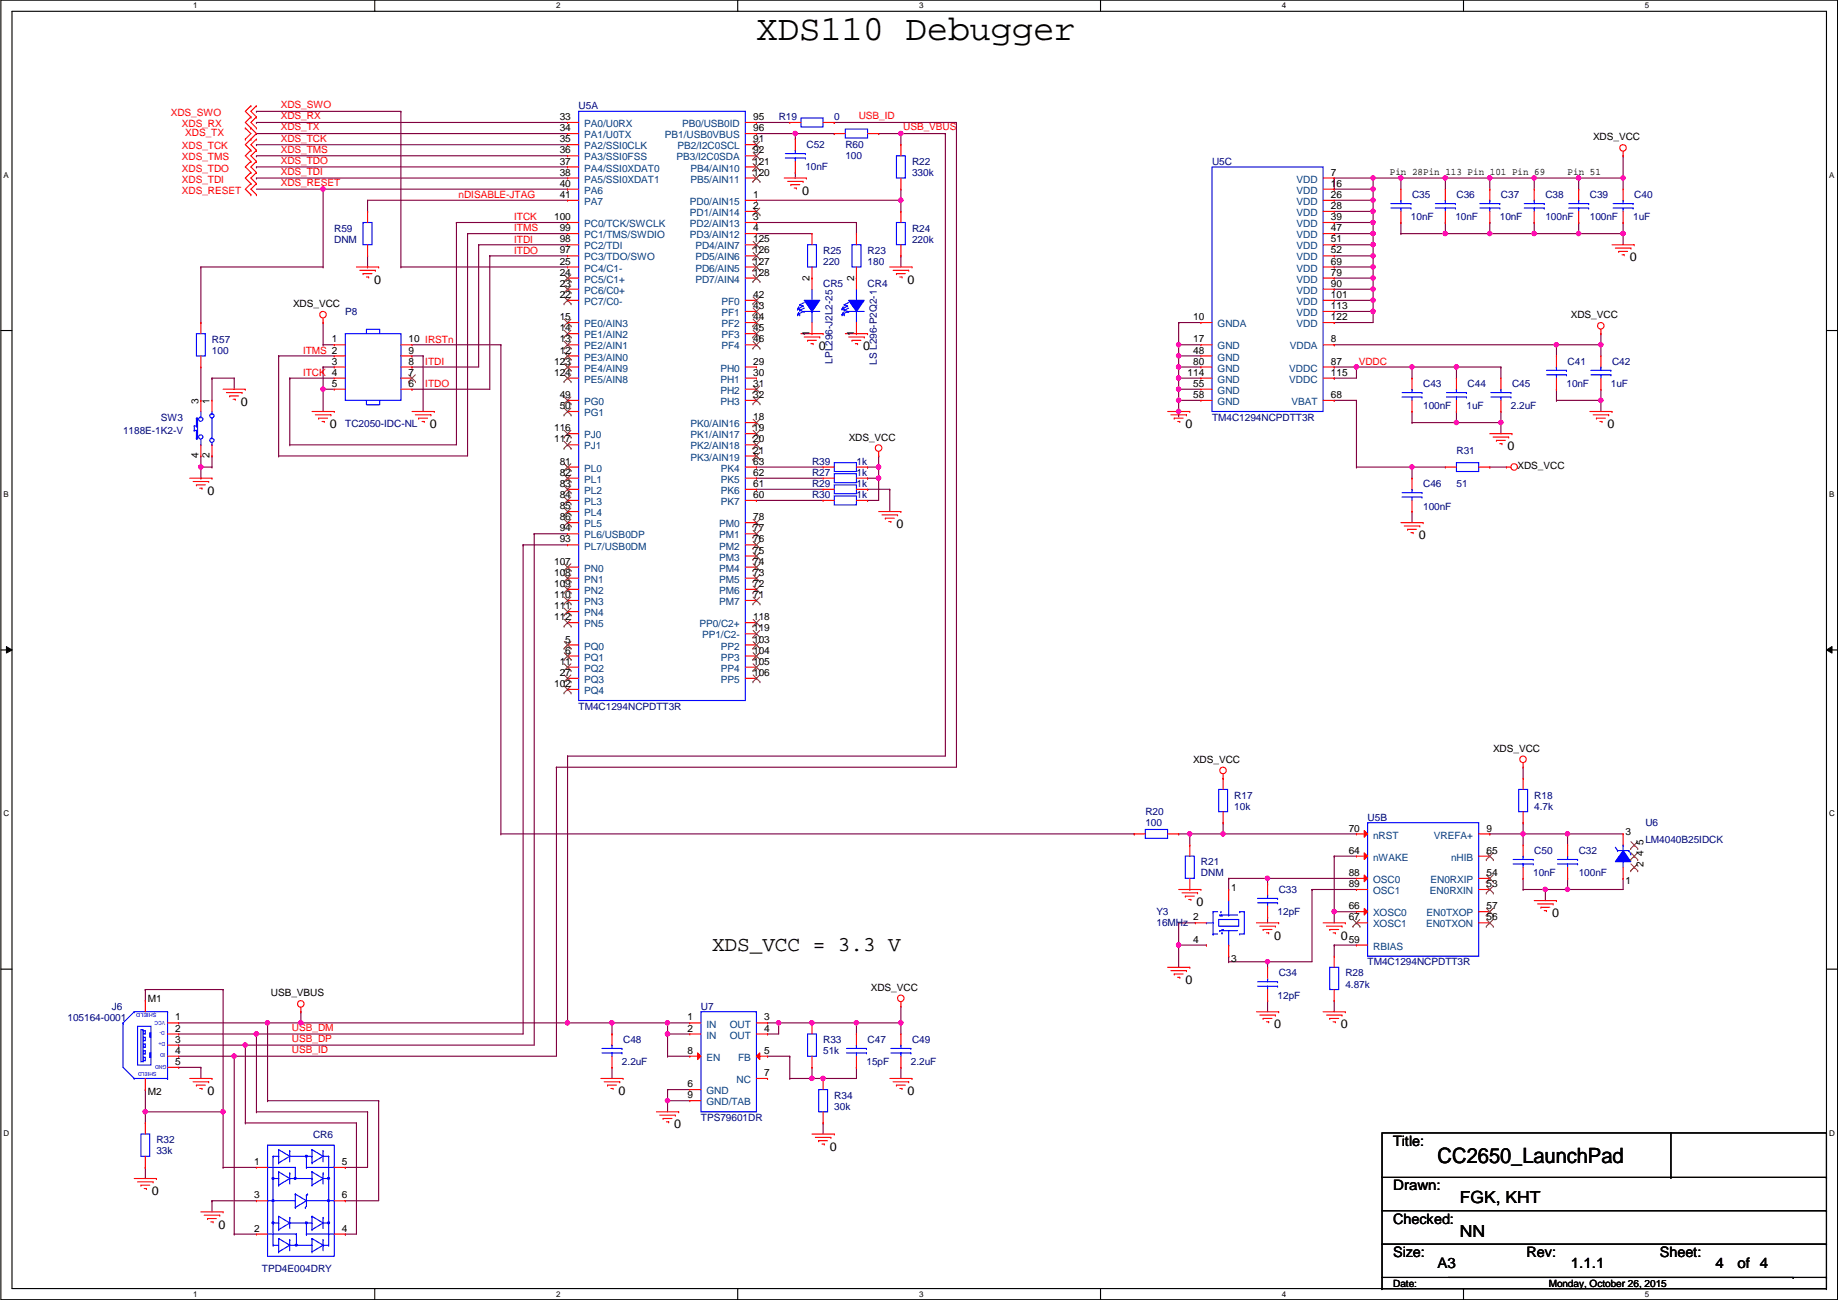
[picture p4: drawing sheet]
<svg xmlns="http://www.w3.org/2000/svg" width="420mm" height="297mm" viewBox="0 0 420 297" stroke-linecap="round" stroke-linejoin="round" font-family="sans-serif">
<defs><g id="words">
<text font-size="8.1" x="172.9" y="9.1">XDS110 Debugger</text>
<g font-size="4.8">
<text x="162.8" y="217.3">XDS_VCC = 3.3 V</text>
<text x="328.6" y="265.8">CC2650_LaunchPad</text>
</g>
<g font-size="3.8">
<text x="333.7" y="275">FGK, KHT</text>
<text x="333.7" y="282.6">NN</text>
</g>
<g font-size="3.3">
<text x="318.5" y="261.8">Title:</text>
<text x="318.5" y="272">Drawn:</text>
<text x="318.5" y="279.6">Checked:</text>
<text x="318.5" y="287.2">Size:</text>
<text x="348.9" y="287.2">Rev:</text>
<text x="379.4" y="287.2">Sheet:</text>
<text x="328.6" y="289.8">A3</text>
<text x="359.1" y="289.8">1.1.1</text>
<text x="392.1" y="289.8">4</text>
<text x="397.2" y="289.8">of 4</text>
</g>
<g font-size="2.8">
<text x="183.3" y="44.5">0</text>
<text x="372.6" y="59.7">0</text>
<text x="85.5" y="64.8">0</text>
<text x="207.5" y="64.8">0</text>
<text x="187.1" y="80.1">0</text>
<text x="197.3" y="80.1">0</text>
<text x="55.1" y="92.8">0</text>
<text x="75.4" y="97.8">0</text>
<text x="98.2" y="97.8">0</text>
<text x="271" y="97.8">0</text>
<text x="367.5" y="97.8">0</text>
<text x="344.6" y="102.9">0</text>
<text x="47.4" y="113.1">0</text>
<text x="204.9" y="120.7">0</text>
<text x="324.3" y="123.2">0</text>
<text x="273.5" y="207.1">0</text>
<text x="354.8" y="209.6">0</text>
<text x="291.3" y="214.7">0</text>
<text x="306.5" y="214.7">0</text>
<text x="271" y="224.8">0</text>
<text x="291.3" y="235">0</text>
<text x="306.5" y="235">0</text>
<text x="47.4" y="250.2">0</text>
<text x="141.4" y="250.2">0</text>
<text x="207.5" y="250.2">0</text>
<text x="154.1" y="257.9">0</text>
<text x="189.7" y="262.9">0</text>
<text x="34.7" y="273.1">0</text>
<text x="50" y="280.7">0</text>
</g>
<g font-size="2.3" fill="#f00">
<text x="39.1" y="26.5">XDS_SWO</text>
<text x="41.6" y="29">XDS_RX</text>
<text x="64.2" y="24.7">XDS_SWO</text>
<text x="64.2" y="29.8">XDS_TX</text>
<text x="64.2" y="27.3">XDS_RX</text>
<text x="196.3" y="27.3">USB_ID</text>
<text x="206.4" y="29.8">USB_VBUS</text>
<text x="41.6" y="34.1">XDS_TCK</text>
<text x="42.4" y="31.1">XDS_TX</text>
<text x="64.2" y="34.9">XDS_TMS</text>
<text x="64.2" y="32.3">XDS_TCK</text>
<text x="41.6" y="39.2">XDS_TDO</text>
<text x="41.6" y="41.7">XDS_TDI</text>
<text x="41.6" y="36.7">XDS_TMS</text>
<text x="64.2" y="37.4">XDS_TDO</text>
<text x="64.2" y="40">XDS_TDI</text>
<text x="41.6" y="44.3">XDS_RESET</text>
<text x="64.2" y="42.5">XDS_RESET</text>
<text x="104.8" y="45.3">nDISABLE-JTAG</text>
<text x="117.5" y="52.9">ITMS</text>
<text x="117.5" y="50.3">ITCK</text>
<text x="117.5" y="58">ITDO</text>
<text x="117.5" y="55.4">ITDI</text>
<text x="69.3" y="80.8">ITMS 2</text>
<text x="97.2" y="83.4">ITDI</text>
<text x="310.6" y="83.4">VDDC</text>
<text x="69.3" y="85.9">ITCK</text>
<text x="97.2" y="88.4">ITDO</text>
<text x="66.7" y="238.1">USB_DP</text>
<text x="66.7" y="235.5">USB_DM</text>
<text x="66.7" y="240.6">USB_ID</text>
</g>
<g font-size="2.3">
<text x="128" y="27.4">33</text>
<text x="128" y="30">34</text>
<text x="172.2" y="27.4">95</text>
<text x="172.2" y="30">96</text>
<text x="128" y="32.5">35</text>
<text x="128" y="35.1">36</text>
<text x="172.2" y="32.5">91</text>
<text x="172.2" y="35.1">92</text>
<text x="364.2" y="32.1">XDS_VCC</text>
<text x="128" y="37.6">37</text>
<text x="128" y="40.1">38</text>
<text x="172.2" y="37.6">121</text>
<text x="172.2" y="40.1">120</text>
<text x="304.2" y="40.1">7</text>
<text x="317.7" y="40">Pin 28Pin 113 Pin 101 Pin 69</text>
<text x="358.3" y="40">Pin 51</text>
<text x="128" y="42.7">40</text>
<text x="128" y="45.2">41</text>
<text x="172.2" y="45.2">1</text>
<text x="172.2" y="47.8">2</text>
<text x="304.2" y="42.7">16</text>
<text x="304.2" y="45.2">26</text>
<text x="304.2" y="47.8">28</text>
<text x="126.7" y="50.3">100</text>
<text x="128" y="52.8">99</text>
<text x="172.2" y="50.3">3</text>
<text x="172.2" y="52.8">4</text>
<text x="304.2" y="50.3">39</text>
<text x="304.2" y="52.8">47</text>
<text x="128" y="55.4">98</text>
<text x="128" y="57.9">97</text>
<text x="172.2" y="55.4">125</text>
<text x="172.2" y="57.9">126</text>
<text x="304.2" y="55.4">51</text>
<text x="304.2" y="57.9">52</text>
<text x="128" y="60.5">25</text>
<text x="128" y="63">24</text>
<text x="128" y="65.5">23</text>
<text x="172.2" y="60.5">127</text>
<text x="172.2" y="63">128</text>
<text x="185.1" y="64.3" transform="rotate(-90 185.1 64.3)">2</text>
<text x="195.2" y="64.3" transform="rotate(-90 195.2 64.3)">2</text>
<text x="304.2" y="60.5">69</text>
<text x="304.2" y="63">79</text>
<text x="304.2" y="65.5">90</text>
<text x="67" y="70.2">XDS_VCC</text>
<text x="128" y="68.1">22</text>
<text x="172.2" y="68.1">42</text>
<text x="172.2" y="70.6">43</text>
<text x="304.2" y="68.1">101</text>
<text x="304.2" y="70.6">113</text>
<text x="128" y="73.2">15</text>
<text x="128" y="75.7">14</text>
<text x="172.2" y="73.2">44</text>
<text x="172.2" y="75.7">45</text>
<text x="185.1" y="76.8" transform="rotate(-90 185.1 76.8)">1</text>
<text x="195.2" y="76.8" transform="rotate(-90 195.2 76.8)">1</text>
<text x="272.7" y="73.2">10</text>
<text x="304.2" y="73.2">122</text>
<text x="359.1" y="72.7">XDS_VCC</text>
<text x="75.9" y="78.2">1</text>
<text x="75.9" y="83.3">3</text>
<text x="93.4" y="83.3">8</text>
<text x="93.4" y="78.2">10 IRSTn</text>
<text x="93.4" y="80.8">9</text>
<text x="126.7" y="83.3">123</text>
<text x="128" y="78.2">13</text>
<text x="128" y="80.8">12</text>
<text x="172.2" y="78.2">46</text>
<text x="172.2" y="83.3">29</text>
<text x="272.7" y="78.2">17</text>
<text x="272.7" y="80.8">48</text>
<text x="272.7" y="83.3">80</text>
<text x="304.2" y="78.2">8</text>
<text x="304.2" y="83.3">87</text>
<text x="75.9" y="85.9">4</text>
<text x="75.9" y="88.4">5</text>
<text x="93.4" y="88.4">6</text>
<text x="93.4" y="85.9">7</text>
<text x="126.7" y="85.9">124</text>
<text x="172.2" y="85.9">30</text>
<text x="172.2" y="88.4">31</text>
<text x="271.5" y="85.9">114</text>
<text x="272.7" y="88.4">55</text>
<text x="304.2" y="85.9">115</text>
<text x="45.4" y="92.2" transform="rotate(-90 45.4 92.2)">3</text>
<text x="47.9" y="92.2" transform="rotate(-90 47.9 92.2)">1</text>
<text x="128" y="90.9">49</text>
<text x="128" y="93.5">50</text>
<text x="172.2" y="90.9">32</text>
<text x="272.7" y="90.9">58</text>
<text x="304.2" y="90.9">68</text>
<text x="126.7" y="98.6">116</text>
<text x="126.7" y="101.1">117</text>
<text x="172.2" y="96">18</text>
<text x="172.2" y="98.6">19</text>
<text x="172.2" y="101.1">20</text>
<text x="194" y="100.7">XDS_VCC</text>
<text x="45.4" y="104.7" transform="rotate(-90 45.4 104.7)">4</text>
<text x="47.9" y="104.7" transform="rotate(-90 47.9 104.7)">2</text>
<text x="128" y="106.2">81</text>
<text x="172.2" y="103.6">21</text>
<text x="172.2" y="106.2">63</text>
<text x="346.9" y="107.3">XDS_VCC</text>
<text x="128" y="108.7">82</text>
<text x="128" y="111.3">83</text>
<text x="128" y="113.8">84</text>
<text x="172.2" y="108.7">62</text>
<text x="172.2" y="111.3">61</text>
<text x="172.2" y="113.8">60</text>
<text x="128" y="116.3">85</text>
<text x="128" y="118.9">86</text>
<text x="172.2" y="118.9">78</text>
<text x="128" y="121.4">94</text>
<text x="128" y="124">93</text>
<text x="172.2" y="121.4">77</text>
<text x="172.2" y="124">76</text>
<text x="126.7" y="129">107</text>
<text x="126.7" y="131.6">108</text>
<text x="172.2" y="126.5">75</text>
<text x="172.2" y="129">74</text>
<text x="172.2" y="131.6">73</text>
<text x="126.7" y="134.1">109</text>
<text x="126.7" y="136.7">110</text>
<text x="172.2" y="134.1">72</text>
<text x="172.2" y="136.7">71</text>
<text x="126.7" y="139.2">111</text>
<text x="126.7" y="141.7">112</text>
<text x="172.2" y="141.7">118</text>
<text x="129.2" y="146.8">5</text>
<text x="129.2" y="149.4">6</text>
<text x="172.2" y="144.3">119</text>
<text x="172.2" y="146.8">103</text>
<text x="172.2" y="149.4">104</text>
<text x="128" y="151.9">11</text>
<text x="128" y="154.4">27</text>
<text x="172.2" y="151.9">105</text>
<text x="172.2" y="154.4">106</text>
<text x="126.7" y="157">102</text>
<text x="341.3" y="171.8">XDS_VCC</text>
<text x="272.7" y="174.3">XDS_VCC</text>
<text x="308.3" y="190">70</text>
<text x="339.8" y="190">9</text>
<text x="371.6" y="190.8">3</text>
<text x="308.3" y="195.1">64</text>
<text x="339.8" y="195.1">65</text>
<text x="375.7" y="195.6" transform="rotate(-90 375.7 195.6)">4</text>
<text x="375.7" y="193.1" transform="rotate(-90 375.7 193.1)">5</text>
<text x="281.4" y="203.5">1</text>
<text x="308.3" y="200.2">88</text>
<text x="308.3" y="202.7">89</text>
<text x="339.8" y="200.2">54</text>
<text x="339.8" y="202.7">53</text>
<text x="371.6" y="202">1</text>
<text x="375.7" y="198.2" transform="rotate(-90 375.7 198.2)">2</text>
<text x="308.3" y="207.8">66</text>
<text x="339.8" y="207.8">57</text>
<text x="272.7" y="210.3">2</text>
<text x="272.7" y="215.4">4</text>
<text x="308.3" y="210.3">67</text>
<text x="308.3" y="215.4">59</text>
<text x="339.8" y="210.3">56</text>
<text x="281.4" y="219.8">3</text>
<text x="61.9" y="227.7">USB_VBUS</text>
<text x="199.1" y="226.4">XDS_VCC</text>
<text x="33.8" y="228.9">M1</text>
<text x="40.1" y="233.2">1</text>
<text x="157.2" y="233.2">1</text>
<text x="174.7" y="233.2">3</text>
<text x="40.1" y="235.7">2</text>
<text x="40.1" y="238.3">3</text>
<text x="157.2" y="235.7">2</text>
<text x="174.7" y="235.7">4</text>
<text x="40.1" y="240.8">4</text>
<text x="40.1" y="243.3">5</text>
<text x="157.2" y="240.8">8</text>
<text x="174.7" y="240.8">5</text>
<text x="174.7" y="245.9">7</text>
<text x="33.8" y="250.3">M2</text>
<text x="157.2" y="248.4">6</text>
<text x="157.2" y="251">9</text>
<text x="58.1" y="266.2">1</text>
<text x="78.2" y="266.2">5</text>
<text x="58.1" y="273.8">3</text>
<text x="78.2" y="273.8">6</text>
<text x="58.1" y="281.4">2</text>
<text x="78.2" y="281.4">4</text>
<text x="318.5" y="294">Date:</text>
<text x="354" y="294">Monday, October 26, 2015</text>
</g>
<g font-size="2.3" fill="#000080">
<text x="132.3" y="25">U5A</text>
<text x="178" y="27.5">R19</text>
<text x="190.7" y="27.5">0</text>
<text x="184.4" y="33.9">C52</text>
<text x="193.2" y="33.9">R60</text>
<text x="184.1" y="38.9">10nF</text>
<text x="193.2" y="36.4">100</text>
<text x="208.5" y="37.7">R22</text>
<text x="208.5" y="40.2">330k</text>
<text x="277.1" y="37.7">U5C</text>
<text x="322.8" y="45.3">C35</text>
<text x="332.9" y="45.3">C36</text>
<text x="343.1" y="45.3">C37</text>
<text x="353.3" y="45.3">C38</text>
<text x="363.4" y="45.3">C39</text>
<text x="373.6" y="45.3">C40</text>
<text x="76.4" y="52.9">R59</text>
<text x="208.5" y="52.9">R24</text>
<text x="322.5" y="50.4">10nF</text>
<text x="332.7" y="50.4">10nF</text>
<text x="342.8" y="50.4">10nF</text>
<text x="353.3" y="50.4">100nF</text>
<text x="363.4" y="50.4">100nF</text>
<text x="373.3" y="50.4">1uF</text>
<text x="76.4" y="55.5">DNM</text>
<text x="188.2" y="58">R25</text>
<text x="198.3" y="58">R23</text>
<text x="208.5" y="55.5">220k</text>
<text x="188.2" y="60.5">220</text>
<text x="188.2" y="65.6">CR5</text>
<text x="198.3" y="60.5">180</text>
<text x="198.3" y="65.6">CR4</text>
<text x="78.9" y="72">P8</text>
<text x="48.5" y="78.3">R57</text>
<text x="48.5" y="80.9">100</text>
<text x="190.3" y="83.1" transform="rotate(-90 190.3 83.1)">LPL296-J2L2-25</text>
<text x="200.4" y="83.4" transform="rotate(-90 200.4 83.4)">LS L296-P2Q2-1</text>
<text x="358.3" y="83.4">C41</text>
<text x="368.5" y="83.4">C42</text>
<text x="325.3" y="88.5">C43</text>
<text x="335.5" y="88.5">C44</text>
<text x="345.6" y="88.5">C45</text>
<text x="358.1" y="88.5">10nF</text>
<text x="368.2" y="88.5">1uF</text>
<text x="325.3" y="93.6">100nF</text>
<text x="335.2" y="93.6">1uF</text>
<text x="345.4" y="93.6">2.2uF</text>
<text x="28.1" y="99.1">1188E-1K2-V</text>
<text x="36.8" y="96.1">SW3</text>
<text x="78.9" y="97.6">TC2050-IDC-NL</text>
<text x="277.1" y="96.1">TM4C1294NCPDTT3R</text>
<text x="185.6" y="106.3">R39</text>
<text x="195.8" y="106.3">1k</text>
<text x="332.9" y="103.7">R31</text>
<text x="185.6" y="111.3">R29</text>
<text x="185.6" y="108.8">R27</text>
<text x="185.6" y="113.9">R30</text>
<text x="195.8" y="111.3">1k</text>
<text x="195.8" y="108.8">1k</text>
<text x="195.8" y="113.9">1k</text>
<text x="325.3" y="111.3">C46</text>
<text x="332.9" y="111.3">51</text>
<text x="325.3" y="116.4">100nF</text>
<text x="132.3" y="162.1">TM4C1294NCPDTT3R</text>
<text x="282.1" y="182.5">R17</text>
<text x="282.1" y="185">10k</text>
<text x="350.7" y="182.5">R18</text>
<text x="350.7" y="185">4.7k</text>
<text x="261.8" y="186.3">R20</text>
<text x="261.8" y="188.8">100</text>
<text x="312.6" y="187.5">U5B</text>
<text x="376.1" y="188.8">U6</text>
<text x="274.5" y="197.7">R21</text>
<text x="350.7" y="195.2">C50</text>
<text x="360.9" y="195.2">C32</text>
<text x="376.1" y="192.6">LM4040B25IDCK</text>
<text x="274.5" y="200.2">DNM</text>
<text x="350.5" y="200.2">10nF</text>
<text x="360.9" y="200.2">100nF</text>
<text x="264.4" y="209.1">Y3</text>
<text x="292" y="209.1">12pF</text>
<text x="292.3" y="204">C33</text>
<text x="264.4" y="211.7">16MHz</text>
<text x="312.6" y="220.6">TM4C1294NCPDTT3R</text>
<text x="292.3" y="223.1">C34</text>
<text x="307.5" y="223.1">R28</text>
<text x="307.5" y="225.6">4.87k</text>
<text x="15.4" y="233.3">105164-0001</text>
<text x="25.6" y="230.7">J6</text>
<text x="160.2" y="230.7">U7</text>
<text x="292" y="228.2">12pF</text>
<text x="142.4" y="238.3">C48</text>
<text x="188.2" y="238.3">R33</text>
<text x="198.3" y="238.3">C47</text>
<text x="208.5" y="238.3">C49</text>
<text x="142.2" y="243.4">2.2uF</text>
<text x="188.2" y="240.9">51k</text>
<text x="198.1" y="243.4">15pF</text>
<text x="208.2" y="243.4">2.2uF</text>
<text x="190.7" y="251">R34</text>
<text x="160.2" y="256.1">TPS79601DR</text>
<text x="190.7" y="253.6">30k</text>
<text x="35.8" y="261.2">R32</text>
<text x="35.8" y="263.7">33k</text>
<text x="71.6" y="259.9">CR6</text>
<text x="59.9" y="290.7">TPD4E004DRY</text>
</g>
<g font-size="2.3" fill="#004080">
<text x="133.6" y="29">PA0/U0RX</text>
<text x="155.9" y="29">PB0/USB0ID</text>
<text x="133.6" y="31.6">PA1/U0TX</text>
<text x="133.6" y="34.1">PA2/SSI0CLK</text>
<text x="152" y="31.6">PB1/USB0VBUS</text>
<text x="154.9" y="34.1">PB2/I2C0SCL</text>
<text x="133.6" y="36.7">PA3/SSI0FSS</text>
<text x="133.6" y="39.2">PA4/SSI0XDAT0</text>
<text x="133.6" y="41.7">PA5/SSI0XDAT1</text>
<text x="154.6" y="36.7">PB3/I2C0SDA</text>
<text x="157.8" y="39.2">PB4/AIN10</text>
<text x="157.8" y="41.7">PB5/AIN11</text>
<text x="296.4" y="41.7">VDD</text>
<text x="133.6" y="44.3">PA6</text>
<text x="133.6" y="46.8">PA7</text>
<text x="157.7" y="46.8">PD0/AIN15</text>
<text x="296.4" y="44.3">VDD</text>
<text x="296.4" y="46.8">VDD</text>
<text x="133.6" y="51.9">PC0/TCK/SWCLK</text>
<text x="157.7" y="49.4">PD1/AIN14</text>
<text x="157.7" y="51.9">PD2/AIN13</text>
<text x="296.4" y="49.4">VDD</text>
<text x="296.4" y="51.9">VDD</text>
<text x="133.6" y="54.4">PC1/TMS/SWDIO</text>
<text x="133.6" y="57">PC2/TDI</text>
<text x="133.6" y="59.5">PC3/TDO/SWO</text>
<text x="157.7" y="54.4">PD3/AIN12</text>
<text x="159" y="57">PD4/AIN7</text>
<text x="159" y="59.5">PD5/AIN6</text>
<text x="296.4" y="57">VDD</text>
<text x="296.4" y="59.5">VDD</text>
<text x="296.4" y="54.4">VDD</text>
<text x="133.6" y="62.1">PC4/C1-</text>
<text x="133.6" y="64.6">PC5/C1+</text>
<text x="159" y="62.1">PD6/AIN5</text>
<text x="159" y="64.6">PD7/AIN4</text>
<text x="296.4" y="62.1">VDD</text>
<text x="296.4" y="64.6">VDD</text>
<text x="133.6" y="67.1">PC6/C0+</text>
<text x="133.6" y="69.7">PC7/C0-</text>
<text x="164.9" y="69.7">PF0</text>
<text x="296.4" y="67.1">VDD</text>
<text x="296.4" y="69.7">VDD</text>
<text x="133.6" y="74.8">PE0/AIN3</text>
<text x="133.6" y="77.3">PE1/AIN2</text>
<text x="164.9" y="72.2">PF1</text>
<text x="164.9" y="74.8">PF2</text>
<text x="164.9" y="77.3">PF3</text>
<text x="278.3" y="74.8">GNDA</text>
<text x="296.4" y="72.2">VDD</text>
<text x="296.4" y="74.8">VDD</text>
<text x="133.6" y="79.8">PE2/AIN1</text>
<text x="133.6" y="82.4">PE3/AIN0</text>
<text x="164.9" y="79.8">PF4</text>
<text x="278.3" y="79.8">GND</text>
<text x="278.3" y="82.4">GND</text>
<text x="294.8" y="79.8">VDDA</text>
<text x="133.6" y="84.9">PE4/AIN9</text>
<text x="133.6" y="87.5">PE5/AIN8</text>
<text x="164.7" y="84.9">PH0</text>
<text x="164.7" y="87.5">PH1</text>
<text x="278.3" y="84.9">GND</text>
<text x="278.3" y="87.5">GND</text>
<text x="294.7" y="84.9">VDDC</text>
<text x="294.7" y="87.5">VDDC</text>
<text x="133.6" y="92.5">PG0</text>
<text x="133.6" y="95.1">PG1</text>
<text x="164.7" y="90">PH2</text>
<text x="164.7" y="92.5">PH3</text>
<text x="278.3" y="90">GND</text>
<text x="278.3" y="92.5">GND</text>
<text x="295.2" y="92.5">VBAT</text>
<text x="133.6" y="100.2">PJ0</text>
<text x="157.8" y="97.6">PK0/AIN16</text>
<text x="157.8" y="100.2">PK1/AIN17</text>
<text x="133.6" y="102.7">PJ1</text>
<text x="133.6" y="107.8">PL0</text>
<text x="157.8" y="102.7">PK2/AIN18</text>
<text x="157.8" y="105.2">PK3/AIN19</text>
<text x="164.8" y="107.8">PK4</text>
<text x="133.6" y="110.3">PL1</text>
<text x="133.6" y="112.9">PL2</text>
<text x="164.8" y="110.3">PK5</text>
<text x="164.8" y="112.9">PK6</text>
<text x="133.6" y="115.4">PL3</text>
<text x="133.6" y="117.9">PL4</text>
<text x="164.8" y="115.4">PK7</text>
<text x="133.6" y="120.5">PL5</text>
<text x="133.6" y="123">PL6/USB0DP</text>
<text x="133.6" y="125.6">PL7/USB0DM</text>
<text x="164.4" y="120.5">PM0</text>
<text x="164.4" y="123">PM1</text>
<text x="164.4" y="125.6">PM2</text>
<text x="133.6" y="130.6">PN0</text>
<text x="164.4" y="128.1">PM3</text>
<text x="164.4" y="130.6">PM4</text>
<text x="133.6" y="133.2">PN1</text>
<text x="133.6" y="135.7">PN2</text>
<text x="164.4" y="133.2">PM5</text>
<text x="164.4" y="135.7">PM6</text>
<text x="133.6" y="138.3">PN3</text>
<text x="133.6" y="140.8">PN4</text>
<text x="133.6" y="143.3">PN5</text>
<text x="159.9" y="143.3">PP0/C2+</text>
<text x="164.4" y="138.3">PM7</text>
<text x="133.6" y="148.4">PQ0</text>
<text x="160.5" y="145.9">PP1/C2-</text>
<text x="164.8" y="148.4">PP2</text>
<text x="133.6" y="151">PQ1</text>
<text x="133.6" y="153.5">PQ2</text>
<text x="164.8" y="151">PP3</text>
<text x="164.8" y="153.5">PP4</text>
<text x="133.6" y="156">PQ3</text>
<text x="133.6" y="158.6">PQ4</text>
<text x="164.8" y="156">PP5</text>
<text x="313.9" y="191.6">nRST</text>
<text x="327.8" y="191.6">VREFA+</text>
<text x="313.9" y="196.7">nWAKE</text>
<text x="331.7" y="196.7">nHIB</text>
<text x="313.9" y="201.8">OSC0</text>
<text x="327" y="201.8">EN0RXIP</text>
<text x="313.9" y="204.3">OSC1</text>
<text x="313.9" y="209.4">XOSC0</text>
<text x="326.1" y="209.4">EN0TXOP</text>
<text x="326.9" y="204.3">EN0RXIN</text>
<text x="313.9" y="211.9">XOSC1</text>
<text x="326" y="211.9">EN0TXON</text>
<text x="313.9" y="217">RBIAS</text>
<text x="161.5" y="237.3">IN</text>
<text x="161.5" y="234.8">IN</text>
<text x="166.8" y="237.3">OUT</text>
<text x="166.8" y="234.8">OUT</text>
<text x="161.5" y="242.4">EN</text>
<text x="168.7" y="242.4">FB</text>
<text x="161.5" y="250">GND</text>
<text x="168.3" y="247.5">NC</text>
<text x="161.5" y="252.6">GND/TAB</text>
</g>
<g font-size="1.8">
<text x="44.2" y="1.9">1</text>
<text x="127.1" y="1.9">2</text>
<text x="210.1" y="1.9">3</text>
<text x="293" y="1.9">4</text>
<text x="376" y="1.9">5</text>
<text x=".8" y="40.6">A</text>
<text x="418.2" y="40.6">A</text>
<text x=".8" y="113.6">B</text>
<text x="418.2" y="113.6">B</text>
<text x=".8" y="186.6">C</text>
<text x="418.2" y="186.6">C</text>
<text x=".8" y="259.5">D</text>
<text x="418.2" y="259.5">D</text>
<text x="44.2" y="296.3">1</text>
<text x="127.1" y="296.3">2</text>
<text x="210.1" y="296.3">3</text>
<text x="293" y="296.3">4</text>
<text x="376" y="296.3">5</text>
</g>
<g font-size="1.3" fill="#00f">
<text x="35.8" y="231.6" transform="rotate(180 35.8 231.6)">SHIELD</text>
<text x="37.8" y="233.3" transform="rotate(180 37.8 233.3)">VCC</text>
<text x="37.7" y="235.6" transform="rotate(180 37.7 235.6)">D-</text>
<text x="37.8" y="238.2" transform="rotate(180 37.8 238.2)">D+</text>
<text x="35.8" y="245" transform="rotate(180 35.8 245)">SHIELD</text>
<text x="37.8" y="240.7" transform="rotate(180 37.8 240.7)">ID</text>
<text x="38" y="243.2" transform="rotate(180 38 243.2)">GND</text>
</g>
</g></defs>
<path d="M.2 0h419.9v297h-419.9zM2.7 2.6h414.8v291.8h-414.8z" fill="none" stroke="#000" stroke-width=".25"/>
<g fill="#fff">
<path d="M44.2 .3h1v2h-1z"/>
<path d="M44.2 294.7h1v2h-1z"/>
</g>
<path d="M85.7 0v2.6M85.7 294.4v2.6" fill="none" stroke="#000" stroke-width=".25"/>
<g fill="#fff">
<path d="M127.1 .3h1v2h-1z"/>
<path d="M127.1 294.7h1v2h-1z"/>
</g>
<path d="M168.6 0v2.6M168.6 294.4v2.6" fill="none" stroke="#000" stroke-width=".25"/>
<g fill="#fff">
<path d="M210.1 .3h1v2h-1z"/>
<path d="M210.1 294.7h1v2h-1z"/>
</g>
<path d="M251.6 0v2.6M251.6 294.4v2.6" fill="none" stroke="#000" stroke-width=".25"/>
<g fill="#fff">
<path d="M293 .3h1v2h-1z"/>
<path d="M293 294.7h1v2h-1z"/>
</g>
<path d="M334.5 0v2.6M334.5 294.4v2.6" fill="none" stroke="#000" stroke-width=".25"/>
<g fill="#fff">
<path d="M376 .3h1v2h-1z"/>
<path d="M376 294.7h1v2h-1z"/>
<path d="M.8 39h1.2v2h-1.2z"/>
<path d="M418.2 39h1.1v2h-1.1z"/>
<path d="M.8 112h1.2v2h-1.2z"/>
<path d="M418.2 112h1.1v2h-1.1z"/>
</g>
<path d="M.2 75.5h2.5M417.5 75.5h2.6" fill="none" stroke="#000" stroke-width=".25"/>
<g fill="#fff">
<path d="M.8 185h1.3v1.9h-1.3z"/>
<path d="M418.2 185h1.2v1.9h-1.2z"/>
</g>
<path d="M.2 148.5h2.5M417.5 148.5h2.6" fill="none" stroke="#000" stroke-width=".25"/>
<path d="M1.5 147.7l1.2 .8-1.2 .7zM417.5 148.5l1.3-.8v1.5z" fill="#000"/>
<path d="M1.5 147.7l1.2 .8-1.2 .7zM417.5 148.5l1.3-.8v1.5z" fill="none" stroke="#000" stroke-width=".23"/>
<g fill="#fff">
<path d="M.8 257.9h1.3v2h-1.3z"/>
<path d="M418.2 257.9h1.2v2h-1.2z"/>
</g>
<path d="M.2 221.4h2.5M417.5 221.4h2.6" fill="none" stroke="#000" stroke-width=".25"/>
<path d="M178 233.7h.1M178 233.7v2.6M178 233.7h7.6" fill="none" stroke="#800040" stroke-width=".25"/>
<circle cx="178" cy="233.7" r=".49" fill="#f0f"/>
<circle cx="178" cy="233.7" r=".49" fill="none" stroke="#f0f" stroke-width=".25"/>
<g fill="none" stroke="#800040" stroke-width=".25">
<path d="M73.9 73.7h.1M73.9 73.7v5.1M172.9 114.3h.1M172.9 114.3h15.3M272 190.5h.1M279.6 188h.1M279.6 188v2.5h-7.6M195.8 233.7h.1M195.8 233.7h10.1M180.5 241.3h.1M180.5 246.4h.1M180.5 241.3v5.1"/>
<path d="M180.5 246.4h5.1"/>
</g>
<circle cx="205.9" cy="233.7" r=".49" fill="#f0f"/>
<circle cx="205.9" cy="233.7" r=".49" fill="none" stroke="#f0f" stroke-width=".25"/>
<g fill="none" stroke="#800040" stroke-width=".25">
<path d="M104.3 50.8h.1M104.3 50.8h25.4M106.9 53.4h.1M106.9 53.4h22.8M109.4 55.9h.1M109.4 55.9h20.3M112 58.5h.1M112 58.5h17.7M172.9 45.8h.1M172.9 45.8h33M205.9 45.8h.1M205.9 45.8v2.5"/>
<path d="M94.2 81.3h.1M94.2 81.3h2.5M198.3 114.3h.1M198.3 114.3h2.6M269.4 190.5h.1M269.4 190.5h2.6M305 215.9h.1M305 215.9v2.6M305 215.9h5.1M305 228.6h.1M305 228.6v2.6"/>
</g>
<circle cx="205.9" cy="45.7" r=".49" fill="#f0f"/>
<circle cx="205.9" cy="45.7" r=".49" fill="none" stroke="#f0f" stroke-width=".25"/>
<path d="M200.9 109.3h.1M200.9 109.3v5M280.9 219.8h.1M280.9 200.7h.1M280.9 218.5h.1M280.9 219.8h8.9M280.9 200.7v2.5M280.9 218.5v1.3M280.9 200.7h8.9M299.9 203.2h.1M299.9 203.2v16.6" fill="none" stroke="#800040" stroke-width=".25"/>
<circle cx="200.8" cy="109.2" r=".49" fill="#f0f"/>
<circle cx="200.8" cy="109.2" r=".49" fill="none" stroke="#f0f" stroke-width=".25"/>
<path d="M198.3 109.3h.1M198.3 109.3h2.6M289.8 200.7h.1M289.8 200.7h20.3" fill="none" stroke="#800040" stroke-width=".25"/>
<circle cx="289.7" cy="200.7" r=".49" fill="#f0f"/>
<circle cx="289.7" cy="200.7" r=".49" fill="none" stroke="#f0f" stroke-width=".25"/>
<path d="M289.8 200.7h.1M289.8 219.8h.1M289.8 200.7v1.3M289.8 219.8h10.1" fill="none" stroke="#800040" stroke-width=".25"/>
<circle cx="289.7" cy="219.7" r=".49" fill="#f0f"/>
<circle cx="289.7" cy="219.7" r=".49" fill="none" stroke="#f0f" stroke-width=".25"/>
<g fill="none" stroke="#800040" stroke-width=".25">
<path d="M73.9 78.8h.1M73.9 78.8h2.5M340.6 190.5h.1M340.6 190.5h17.7M348.2 190.5h.1M348.2 190.5v2.6M289.8 219.8h.1M289.8 209.6h.1M289.8 209.6v1.3M289.8 219.8v1.2M305 208.3h.1M305 208.3h5.1"/>
<path d="M305 208.3v2.6M289.8 228.6h.1M289.8 228.6v2.6"/>
</g>
<circle cx="348.2" cy="190.5" r=".49" fill="#f0f"/>
<circle cx="348.2" cy="190.5" r=".49" fill="none" stroke="#f0f" stroke-width=".25"/>
<path d="M73.9 88.9h.1M73.9 88.9v5.1" fill="none" stroke="#800040" stroke-width=".25"/>
<circle cx="73.8" cy="88.9" r=".49" fill="#f0f"/>
<circle cx="73.8" cy="88.9" r=".49" fill="none" stroke="#f0f" stroke-width=".25"/>
<path d="M73.9 88.9h.1M73.9 83.9h.1M73.9 88.9h2.5M73.9 83.9v5M73.9 83.9h2.5M348.2 203.2h.1M348.2 200.7h.1M348.2 200.7v2.5M353.3 203.2h.1M353.3 203.2v2.6M358.3 200.7h.1M358.3 200.7v2.5h-10.1" fill="none" stroke="#800040" stroke-width=".25"/>
<circle cx="353.2" cy="203.2" r=".49" fill="#f0f"/>
<circle cx="353.2" cy="203.2" r=".49" fill="none" stroke="#f0f" stroke-width=".25"/>
<g fill="none" stroke="#800040" stroke-width=".25">
<path d="M348.2 175.3h.1M348.2 175.3v2.5M348.2 188h.1M348.2 188v2.5M358.3 190.5h.1M358.3 190.5h12.7M175.5 233.7h.1M175.5 233.7h2.5M205.9 229.9h.1M205.9 229.9v3.8M175.5 241.3h.1M175.5 241.3h5"/>
<path d="M205.9 243.9h.1M205.9 243.9v2.5M53.5 282h.1M53.5 282h5.1"/>
</g>
<circle cx="358.3" cy="190.5" r=".49" fill="#f0f"/>
<circle cx="358.3" cy="190.5" r=".49" fill="none" stroke="#f0f" stroke-width=".25"/>
<path d="M358.3 203.2h.1M358.3 203.2h12.7" fill="none" stroke="#800040" stroke-width=".25"/>
<circle cx="358.3" cy="203.2" r=".49" fill="#f0f"/>
<circle cx="358.3" cy="203.2" r=".49" fill="none" stroke="#f0f" stroke-width=".25"/>
<g fill="none" stroke="#800040" stroke-width=".25">
<path d="M172.9 28h.1M172.9 28h7.6M190.7 28h.1M190.7 28h27.9M63.7 81.3h.1M63.7 81.3h12.7M66.2 86.4h.1M66.2 86.4h10.2M94.2 88.9h.1M94.2 83.9h.1M94.2 88.9h17.8M94.2 83.9h15.2"/>
<path d="M96.7 81.3h.1M96.7 81.3v12.7M172.9 106.7h.1M172.9 111.8h.1M172.9 109.3h.1M172.9 106.7h15.3M172.9 111.8h15.3M172.9 109.3h15.3M198.3 111.8h.1M198.3 111.8h5.1M203.4 111.8h.1M203.4 111.8v5.1"/>
<path d="M40.8 233.7h.1M40.8 233.7h20.4M139.9 233.7h.1M139.9 233.7h12.7M175.5 236.3h.1M175.5 236.3h2.5M81.5 256.6h.1M81.5 256.6v25.4h-2.6M78.9 282h.1"/>
</g>
<circle cx="61.1" cy="233.7" r=".49" fill="#f0f"/>
<circle cx="61.1" cy="233.7" r=".49" fill="none" stroke="#f0f" stroke-width=".25"/>
<path d="M272 190.5h.1M272 190.5v2.6M371 200.7h.1M371 200.7v2.5M139.9 233.7h.1M139.9 233.7v2.6M78.9 274.4h.1M78.9 274.4h7.7" fill="none" stroke="#800040" stroke-width=".25"/>
<circle cx="272" cy="190.5" r=".49" fill="#f0f"/>
<circle cx="272" cy="190.5" r=".49" fill="none" stroke="#f0f" stroke-width=".25"/>
<g fill="none" stroke="#800040" stroke-width=".25">
<path d="M305 43.2h.1M305 40.7h.1M305 45.8h.1M305 43.2h8.9M305 40.7v2.5M305 40.7h8.9M305 45.8h8.9M313.9 40.7h.1M313.9 45.8h.1M313.9 43.2h.1M313.9 40.7v7.6M305 73.7h.1"/>
<path d="M305 73.7h8.9M358.3 190.5h.1M358.3 190.5v2.6M45.9 243.9h.1M45.9 243.9v2.5"/>
</g>
<circle cx="313.9" cy="45.7" r=".49" fill="#f0f"/>
<circle cx="313.9" cy="45.7" r=".49" fill="none" stroke="#f0f" stroke-width=".25"/>
<circle cx="313.9" cy="43.2" r=".49" fill="#f0f"/>
<circle cx="313.9" cy="43.2" r=".49" fill="none" stroke="#f0f" stroke-width=".25"/>
<path d="M305 48.3h.1M305 48.3h8.9M313.9 48.3h.1M313.9 48.3v2.5" fill="none" stroke="#800040" stroke-width=".25"/>
<circle cx="313.9" cy="48.3" r=".49" fill="#f0f"/>
<circle cx="313.9" cy="48.3" r=".49" fill="none" stroke="#f0f" stroke-width=".25"/>
<path d="M305 50.8h.1M305 50.8h8.9M313.9 50.8h.1M313.9 50.8v2.6" fill="none" stroke="#800040" stroke-width=".25"/>
<circle cx="313.9" cy="50.8" r=".49" fill="#f0f"/>
<circle cx="313.9" cy="50.8" r=".49" fill="none" stroke="#f0f" stroke-width=".25"/>
<path d="M305 53.4h.1M305 53.4h8.9M313.9 53.4h.1M313.9 53.4v2.5" fill="none" stroke="#800040" stroke-width=".25"/>
<circle cx="313.9" cy="53.4" r=".49" fill="#f0f"/>
<circle cx="313.9" cy="53.4" r=".49" fill="none" stroke="#f0f" stroke-width=".25"/>
<path d="M305 55.9h.1M305 55.9h8.9M313.9 55.9h.1M313.9 55.9v2.6" fill="none" stroke="#800040" stroke-width=".25"/>
<circle cx="313.9" cy="58.4" r=".49" fill="#f0f"/>
<circle cx="313.9" cy="58.4" r=".49" fill="none" stroke="#f0f" stroke-width=".25"/>
<circle cx="313.9" cy="55.9" r=".49" fill="#f0f"/>
<circle cx="313.9" cy="55.9" r=".49" fill="none" stroke="#f0f" stroke-width=".25"/>
<path d="M313.9 58.5h.1M313.9 58.5v2.5M139.9 243.9h.1M139.9 243.9v2.5" fill="none" stroke="#800040" stroke-width=".25"/>
<circle cx="313.9" cy="61" r=".49" fill="#f0f"/>
<circle cx="313.9" cy="61" r=".49" fill="none" stroke="#f0f" stroke-width=".25"/>
<path d="M305 58.5h.1M305 58.5h8.9M313.9 61h.1M313.9 61v2.5" fill="none" stroke="#800040" stroke-width=".25"/>
<circle cx="313.9" cy="63.5" r=".49" fill="#f0f"/>
<circle cx="313.9" cy="63.5" r=".49" fill="none" stroke="#f0f" stroke-width=".25"/>
<path d="M305 61h.1M305 63.5h.1M305 61h8.9M305 63.5h8.9M313.9 63.5h.1M313.9 63.5v2.6" fill="none" stroke="#800040" stroke-width=".25"/>
<circle cx="313.9" cy="66.1" r=".49" fill="#f0f"/>
<circle cx="313.9" cy="66.1" r=".49" fill="none" stroke="#f0f" stroke-width=".25"/>
<path d="M305 66.1h.1M305 68.6h.1M305 66.1h8.9M313.9 66.1h.1M313.9 66.1v2.5h-8.9" fill="none" stroke="#800040" stroke-width=".25"/>
<circle cx="313.9" cy="68.6" r=".49" fill="#f0f"/>
<circle cx="313.9" cy="68.6" r=".49" fill="none" stroke="#f0f" stroke-width=".25"/>
<path d="M313.9 68.6h.1M313.9 71.2h.1M313.9 68.6v5.1" fill="none" stroke="#800040" stroke-width=".25"/>
<circle cx="313.9" cy="71.1" r=".49" fill="#f0f"/>
<circle cx="313.9" cy="71.1" r=".49" fill="none" stroke="#f0f" stroke-width=".25"/>
<path d="M313.9 40.7h.1M313.9 40.7h6.3M371 40.7h.1M371 40.7v2.5M305 71.2h.1M305 71.2h8.9" fill="none" stroke="#800040" stroke-width=".25"/>
<circle cx="320.2" cy="40.7" r=".49" fill="#f0f"/>
<circle cx="320.2" cy="40.7" r=".49" fill="none" stroke="#f0f" stroke-width=".25"/>
<circle cx="313.9" cy="40.7" r=".49" fill="#f0f"/>
<circle cx="313.9" cy="40.7" r=".49" fill="none" stroke="#f0f" stroke-width=".25"/>
<path d="M360.9 40.7h.1M360.9 40.7h10.1" fill="none" stroke="#800040" stroke-width=".25"/>
<circle cx="371" cy="40.7" r=".49" fill="#f0f"/>
<circle cx="371" cy="40.7" r=".49" fill="none" stroke="#f0f" stroke-width=".25"/>
<circle cx="360.9" cy="40.7" r=".49" fill="#f0f"/>
<circle cx="360.9" cy="40.7" r=".49" fill="none" stroke="#f0f" stroke-width=".25"/>
<path d="M340.6 40.7h.1M340.6 40.7h20.3M350.7 40.7h.1" fill="none" stroke="#800040" stroke-width=".25"/>
<circle cx="350.7" cy="40.7" r=".49" fill="#f0f"/>
<circle cx="350.7" cy="40.7" r=".49" fill="none" stroke="#f0f" stroke-width=".25"/>
<circle cx="340.5" cy="40.7" r=".49" fill="#f0f"/>
<circle cx="340.5" cy="40.7" r=".49" fill="none" stroke="#f0f" stroke-width=".25"/>
<path d="M320.2 40.7h.1M320.2 40.7h20.4M330.4 40.7h.1M330.4 40.7v2.5M340.6 40.7h.1M340.6 40.7v2.5" fill="none" stroke="#800040" stroke-width=".25"/>
<circle cx="330.4" cy="40.7" r=".49" fill="#f0f"/>
<circle cx="330.4" cy="40.7" r=".49" fill="none" stroke="#f0f" stroke-width=".25"/>
<path d="M320.2 40.7h.1M320.2 40.7v2.5M305 86.4h.1M305 83.9h.1M305 86.4h5.1M305 83.9h5.1M332.9 83.9h.1M332.9 83.9v2.5M343.1 83.9h.1M343.1 83.9v2.5" fill="none" stroke="#800040" stroke-width=".25"/>
<circle cx="332.9" cy="83.8" r=".49" fill="#f0f"/>
<circle cx="332.9" cy="83.8" r=".49" fill="none" stroke="#f0f" stroke-width=".25"/>
<path d="M322.8 83.9h.1M322.8 83.9h10.1M343.1 94h.1M343.1 94v2.6" fill="none" stroke="#800040" stroke-width=".25"/>
<circle cx="343.1" cy="96.5" r=".49" fill="#f0f"/>
<circle cx="343.1" cy="96.5" r=".49" fill="none" stroke="#f0f" stroke-width=".25"/>
<path d="M322.8 94h.1M322.8 94v2.6M332.9 94h.1M332.9 94v2.6" fill="none" stroke="#800040" stroke-width=".25"/>
<circle cx="332.9" cy="96.5" r=".49" fill="#f0f"/>
<circle cx="332.9" cy="96.5" r=".49" fill="none" stroke="#f0f" stroke-width=".25"/>
<path d="M310.1 106.7h.1M310.1 106.7h12.7" fill="none" stroke="#800040" stroke-width=".25"/>
<circle cx="322.8" cy="106.7" r=".49" fill="#f0f"/>
<circle cx="322.8" cy="106.7" r=".49" fill="none" stroke="#f0f" stroke-width=".25"/>
<path d="M269.4 73.7h.1M269.4 78.8h.1M269.4 73.7h5.1M269.4 78.8v2.5M305 91.5h.1M305 91.5h5.1M310.1 91.5h.1M310.1 91.5v15.2M322.8 106.7h.1M322.8 106.7v2.6M322.8 106.7h7.6" fill="none" stroke="#800040" stroke-width=".25"/>
<circle cx="269.4" cy="81.3" r=".49" fill="#f0f"/>
<circle cx="269.4" cy="81.3" r=".49" fill="none" stroke="#f0f" stroke-width=".25"/>
<path d="M269.4 78.8h.1M269.4 73.7h.1M269.4 78.8h5.1M269.4 73.7v5.1" fill="none" stroke="#800040" stroke-width=".25"/>
<circle cx="269.4" cy="78.8" r=".49" fill="#f0f"/>
<circle cx="269.4" cy="78.8" r=".49" fill="none" stroke="#f0f" stroke-width=".25"/>
<path d="M269.4 81.3h.1M269.4 83.9h.1M269.4 81.3v5.1M269.4 81.3h5.1M269.4 83.9h5.1" fill="none" stroke="#800040" stroke-width=".25"/>
<circle cx="269.4" cy="83.8" r=".49" fill="#f0f"/>
<circle cx="269.4" cy="83.8" r=".49" fill="none" stroke="#f0f" stroke-width=".25"/>
<path d="M269.4 86.4h.1M269.4 86.4v2.5M269.4 86.4h5.1" fill="none" stroke="#800040" stroke-width=".25"/>
<circle cx="269.4" cy="86.4" r=".49" fill="#f0f"/>
<circle cx="269.4" cy="86.4" r=".49" fill="none" stroke="#f0f" stroke-width=".25"/>
<path d="M269.4 88.9h.1M269.4 88.9v2.6M269.4 88.9h5.1" fill="none" stroke="#800040" stroke-width=".25"/>
<circle cx="269.4" cy="88.9" r=".49" fill="#f0f"/>
<circle cx="269.4" cy="88.9" r=".49" fill="none" stroke="#f0f" stroke-width=".25"/>
<path d="M269.4 91.5h.1M269.4 91.5h5.1M269.4 91.5v2.5" fill="none" stroke="#800040" stroke-width=".25"/>
<circle cx="269.4" cy="91.5" r=".49" fill="#f0f"/>
<circle cx="269.4" cy="91.5" r=".49" fill="none" stroke="#f0f" stroke-width=".25"/>
<path d="M305 78.8h.1M305 78.8h50.8" fill="none" stroke="#800040" stroke-width=".25"/>
<circle cx="355.8" cy="78.8" r=".49" fill="#f0f"/>
<circle cx="355.8" cy="78.8" r=".49" fill="none" stroke="#f0f" stroke-width=".25"/>
<path d="M355.8 78.8h.1M355.8 78.8v2.5M355.8 78.8h10.2M366 78.8h.1M366 78.8v2.5M355.8 91.5h.1M355.8 91.5h10.2M188.2 246.4h.1M195.8 243.9h.1M195.8 243.9v2.5h-7.6" fill="none" stroke="#800040" stroke-width=".25"/>
<circle cx="365.9" cy="91.5" r=".49" fill="#f0f"/>
<circle cx="365.9" cy="91.5" r=".49" fill="none" stroke="#f0f" stroke-width=".25"/>
<g fill="none" stroke="#800040" stroke-width=".25">
<path d="M355.8 88.9h.1M355.8 88.9v2.6M366 88.9h.1M366 91.5h.1M366 88.9v5.1M198.3 106.7h.1M198.3 106.7h2.6M200.9 106.7h.1M200.9 104.2h.1M200.9 104.2v5.1M195.8 233.7h.1M195.8 233.7v2.6"/>
<path d="M205.9 233.7h.1M205.9 233.7v2.6M58.6 254h.1M58.6 254h25.4M84 254h.1M84 254v12.7h-5.1M78.9 266.7h.1"/>
</g>
<circle cx="200.8" cy="106.7" r=".49" fill="#f0f"/>
<circle cx="200.8" cy="106.7" r=".49" fill="none" stroke="#f0f" stroke-width=".25"/>
<path d="M366 76.2h.1M366 76.2v2.6" fill="none" stroke="#800040" stroke-width=".25"/>
<circle cx="365.9" cy="78.8" r=".49" fill="#f0f"/>
<circle cx="365.9" cy="78.8" r=".49" fill="none" stroke="#f0f" stroke-width=".25"/>
<g fill="none" stroke="#800040" stroke-width=".25">
<path d="M371 35.6h.1M371 35.6v5.1M172.9 50.8h.1M172.9 53.4h.1M172.9 50.8h22.9M172.9 53.4h12.7M205.9 58.5h.1M205.9 58.5v2.5M340.6 106.7h.1M340.6 106.7h3.8M40.8 236.3h.1M40.8 238.8h.1"/>
<path d="M40.8 236.3h17.8M40.8 238.8h15.3M33.2 249h.1M33.2 249v5M40.8 243.9h.1M40.8 241.3h.1M40.8 243.9h5.1M40.8 241.3h86.4M53.5 241.3h.1M53.5 241.3v40.7"/>
</g>
<circle cx="53.5" cy="241.3" r=".49" fill="#f0f"/>
<circle cx="53.5" cy="241.3" r=".49" fill="none" stroke="#f0f" stroke-width=".25"/>
<path d="M56.1 238.8h.1M56.1 238.8v17.8M56.1 238.8h66M48.5 274.4h.1M48.5 274.4h10.1M48.5 274.4v2.5" fill="none" stroke="#800040" stroke-width=".25"/>
<circle cx="56.1" cy="238.8" r=".49" fill="#f0f"/>
<circle cx="56.1" cy="238.8" r=".49" fill="none" stroke="#f0f" stroke-width=".25"/>
<path d="M58.6 236.3h.1M58.6 236.3v17.7M58.6 236.3h61M56.1 256.6h.1M56.1 256.6h25.4" fill="none" stroke="#800040" stroke-width=".25"/>
<circle cx="58.6" cy="236.2" r=".49" fill="#f0f"/>
<circle cx="58.6" cy="236.2" r=".49" fill="none" stroke="#f0f" stroke-width=".25"/>
<path d="M61.2 233.7h.1M61.2 233.7v17.8M61.2 233.7h7.6M51 254h.1M51 254v12.7M61.2 251.5h.1M61.2 251.5h25.4M86.6 251.5h.1M86.6 251.5v22.9M51 266.7h.1M51 266.7h7.6" fill="none" stroke="#800040" stroke-width=".25"/>
<circle cx="51" cy="254" r=".49" fill="#f0f"/>
<circle cx="51" cy="254" r=".49" fill="none" stroke="#f0f" stroke-width=".25"/>
<path d="M33.2 254h.1M33.2 254h17.8" fill="none" stroke="#800040" stroke-width=".25"/>
<circle cx="33.2" cy="254" r=".49" fill="#f0f"/>
<circle cx="33.2" cy="254" r=".49" fill="none" stroke="#f0f" stroke-width=".25"/>
<g fill="none" stroke="#800040" stroke-width=".25">
<path d="M205.9 30.5h.1M205.9 30.5v2.6M205.9 30.5h10.2M218.6 28h.1M218.6 28v147.3h-91.4M195.8 50.8h.1M195.8 50.8v2.6M205.9 43.2h.1M205.9 43.2v2.6M119.6 124.5h.1M119.6 124.5v111.8M119.6 124.5h10.1"/>
<path d="M122.1 122h.1M122.1 122v116.8M122.1 122h7.6M127.2 175.3h.1M127.2 175.3v66M33.2 226.1h.1M33.2 226.1h17.8M33.2 226.1v2.5M51 226.1h.1M51 226.1v27.9"/>
</g>
<circle cx="205.9" cy="30.5" r=".49" fill="#f0f"/>
<circle cx="205.9" cy="30.5" r=".49" fill="none" stroke="#f0f" stroke-width=".25"/>
<path d="M216.1 30.5h.1M216.1 30.5v142.3h-86.4M129.7 172.8h.1M129.7 172.8v60.9M129.7 233.7h.1M129.7 233.7h10.2" fill="none" stroke="#800040" stroke-width=".25"/>
<circle cx="139.9" cy="233.7" r=".49" fill="#f0f"/>
<circle cx="139.9" cy="233.7" r=".49" fill="none" stroke="#f0f" stroke-width=".25"/>
<g fill="none" stroke="#800040" stroke-width=".25">
<path d="M58.6 35.6h.1M58.6 33.1h.1M58.6 38.1h.1M58.6 35.6h71.1M58.6 33.1h71.1M58.6 38.1h71.1M58.6 40.7h.1M58.6 43.2h15.3M58.6 40.7h71.1M73.9 43.2h.1M104.3 50.8h.1M104.3 50.8v50.8h-38.1"/>
<path d="M106.9 53.4h.1M106.9 53.4v50.8h-43.2M109.4 55.9h.1M109.4 55.9v28M112 58.5h.1M112 58.5v30.4M63.7 81.3h.1M63.7 81.3v22.9M66.2 86.4h.1M66.2 86.4v15.2M63.7 104.2h.1M66.2 101.6h.1"/>
<path d="M299.9 203.2h.1M299.9 203.2h10.2M68.8 231.2h.1M68.8 233.7h.1M68.8 231.2v2.5M68.8 233.7h60.9"/>
</g>
<circle cx="129.7" cy="233.7" r=".49" fill="#f0f"/>
<circle cx="129.7" cy="233.7" r=".49" fill="none" stroke="#f0f" stroke-width=".25"/>
<circle cx="68.8" cy="233.7" r=".49" fill="#f0f"/>
<circle cx="68.8" cy="233.7" r=".49" fill="none" stroke="#f0f" stroke-width=".25"/>
<path d="M58.6 25.4h.1M58.6 25.4h33M269.4 210.9h.1M269.4 210.9v5" fill="none" stroke="#800040" stroke-width=".25"/>
<circle cx="269.4" cy="215.9" r=".49" fill="#f0f"/>
<circle cx="269.4" cy="215.9" r=".49" fill="none" stroke="#f0f" stroke-width=".25"/>
<path d="M310.1 83.9h.1M310.1 83.9v2.5M310.1 83.9h12.7M322.8 83.9h.1M322.8 83.9v2.5M322.8 116.9h.1M322.8 116.9v2.5M269.4 210.9h.1M269.4 210.9h3.9" fill="none" stroke="#800040" stroke-width=".25"/>
<circle cx="322.8" cy="83.8" r=".49" fill="#f0f"/>
<circle cx="322.8" cy="83.8" r=".49" fill="none" stroke="#f0f" stroke-width=".25"/>
<circle cx="310.1" cy="83.8" r=".49" fill="#f0f"/>
<circle cx="310.1" cy="83.8" r=".49" fill="none" stroke="#f0f" stroke-width=".25"/>
<g fill="none" stroke="#800040" stroke-width=".25">
<path d="M320.2 50.8h.1M320.2 53.4h.1M320.2 50.8v2.6M330.4 50.8h.1M330.4 50.8v2.6h-10.2M350.7 40.7h.1M350.7 40.7v2.5M360.9 40.7h.1M360.9 40.7v2.5M322.8 96.6h.1M322.8 96.6h20.3M332.9 83.9h.1"/>
<path d="M332.9 96.6h.1M332.9 83.9h10.2M343.1 96.6h.1M343.1 96.6v2.5"/>
</g>
<circle cx="330.4" cy="53.4" r=".49" fill="#f0f"/>
<circle cx="330.4" cy="53.4" r=".49" fill="none" stroke="#f0f" stroke-width=".25"/>
<path d="M330.4 53.4h.1M330.4 53.4h20.3M340.6 50.8h.1M340.6 53.4h.1M340.6 50.8v2.6" fill="none" stroke="#800040" stroke-width=".25"/>
<circle cx="350.7" cy="53.4" r=".49" fill="#f0f"/>
<circle cx="350.7" cy="53.4" r=".49" fill="none" stroke="#f0f" stroke-width=".25"/>
<circle cx="340.5" cy="53.4" r=".49" fill="#f0f"/>
<circle cx="340.5" cy="53.4" r=".49" fill="none" stroke="#f0f" stroke-width=".25"/>
<path d="M350.7 50.8h.1M350.7 53.4h.1M350.7 50.8v2.6M350.7 53.4h20.3M360.9 50.8h.1M360.9 53.4h.1M360.9 50.8v2.6" fill="none" stroke="#800040" stroke-width=".25"/>
<circle cx="371" cy="53.4" r=".49" fill="#f0f"/>
<circle cx="371" cy="53.4" r=".49" fill="none" stroke="#f0f" stroke-width=".25"/>
<circle cx="360.9" cy="53.4" r=".49" fill="#f0f"/>
<circle cx="360.9" cy="53.4" r=".49" fill="none" stroke="#f0f" stroke-width=".25"/>
<path d="M371 50.8h.1M371 53.4h.1M371 50.8v5.1M185.6 233.7h.1M185.6 233.7h10.2" fill="none" stroke="#800040" stroke-width=".25"/>
<circle cx="195.8" cy="233.7" r=".49" fill="#f0f"/>
<circle cx="195.8" cy="233.7" r=".49" fill="none" stroke="#f0f" stroke-width=".25"/>
<circle cx="185.6" cy="233.7" r=".49" fill="#f0f"/>
<circle cx="185.6" cy="233.7" r=".49" fill="none" stroke="#f0f" stroke-width=".25"/>
<path d="M185.6 243.9h.1M185.6 246.4h.1M185.6 243.9v2.5M185.6 246.4h2.6M188.2 256.6h.1M188.2 256.6v2.5" fill="none" stroke="#800040" stroke-width=".25"/>
<circle cx="188.1" cy="246.4" r=".49" fill="#f0f"/>
<circle cx="188.1" cy="246.4" r=".49" fill="none" stroke="#f0f" stroke-width=".25"/>
<circle cx="185.6" cy="246.4" r=".49" fill="#f0f"/>
<circle cx="185.6" cy="246.4" r=".49" fill="none" stroke="#f0f" stroke-width=".25"/>
<path d="M279.6 190.5h.1M279.6 190.5h30.5" fill="none" stroke="#800040" stroke-width=".25"/>
<circle cx="279.6" cy="190.5" r=".49" fill="#f0f"/>
<circle cx="279.6" cy="190.5" r=".49" fill="none" stroke="#f0f" stroke-width=".25"/>
<path d="M58.6 30.5h.1M58.6 28h.1M58.6 30.5h71.1M58.6 28h71.1M269.4 94h.1M269.4 94v1.3M269.4 215.9h.1M269.4 215.9h6.4M269.4 215.9v5.1M33.2 254h.1M33.2 254v2.6" fill="none" stroke="#800040" stroke-width=".25"/>
<circle cx="269.4" cy="94" r=".49" fill="#f0f"/>
<circle cx="269.4" cy="94" r=".49" fill="none" stroke="#f0f" stroke-width=".25"/>
<path d="M305 195.6h.1M305 195.6v12.7" fill="none" stroke="#800040" stroke-width=".25"/>
<circle cx="305" cy="208.3" r=".49" fill="#f0f"/>
<circle cx="305" cy="208.3" r=".49" fill="none" stroke="#f0f" stroke-width=".25"/>
<path d="M305 195.6h.1M305 195.6h5.1M152.6 249h.1M152.6 251.5h.1M152.6 249v2.5M152.6 249h5.1M152.6 251.5h5.1" fill="none" stroke="#800040" stroke-width=".25"/>
<circle cx="152.6" cy="251.5" r=".49" fill="#f0f"/>
<circle cx="152.6" cy="251.5" r=".49" fill="none" stroke="#f0f" stroke-width=".25"/>
<path d="M152.6 233.7h.1M152.6 233.7v2.6M152.6 251.5h.1M152.6 241.3h.1M152.6 251.5v2.5M152.6 241.3h5.1" fill="none" stroke="#800040" stroke-width=".25"/>
<circle cx="152.6" cy="236.2" r=".49" fill="#f0f"/>
<circle cx="152.6" cy="236.2" r=".49" fill="none" stroke="#f0f" stroke-width=".25"/>
<path d="M152.6 233.7h.1M152.6 233.7h5.1" fill="none" stroke="#800040" stroke-width=".25"/>
<circle cx="152.6" cy="233.7" r=".49" fill="#f0f"/>
<circle cx="152.6" cy="233.7" r=".49" fill="none" stroke="#f0f" stroke-width=".25"/>
<g fill="none" stroke="#800040" stroke-width=".25">
<path d="M91.6 25.4h.1M91.6 25.4v35.6M129.7 43.2h.1M129.7 43.2h-55.8v17.8M45.9 73.7h.1M45.9 61v12.7M73.9 61h.1M91.6 61h.1M91.6 61h38.1M94.2 78.8h20.3M114.5 78.8h.1M114.5 78.8v111.7"/>
<path d="M45.9 91.5h.1M45.9 83.9v7.6M45.9 106.7h.1M45.9 104.2v2.5M114.5 190.5h.1M114.5 190.5h144.8M259.3 190.5h.1M152.6 236.3h.1M152.6 236.3h5.1M152.6 236.3v5M33.2 266.7h.1M33.2 266.7v2.6"/>
</g>
<circle cx="73.8" cy="43.2" r=".49" fill="#f0f"/>
<circle cx="73.8" cy="43.2" r=".49" fill="none" stroke="#f0f" stroke-width=".25"/>
<path d="M45.9 61h.1M45.9 61h28M45.9 109.3h.1M48.5 106.7h.1M48.5 104.2h.1M48.5 106.7h-2.6v2.6M48.5 104.2v2.5" fill="none" stroke="#800040" stroke-width=".25"/>
<circle cx="45.9" cy="106.7" r=".49" fill="#f0f"/>
<circle cx="45.9" cy="106.7" r=".49" fill="none" stroke="#f0f" stroke-width=".25"/>
<g fill="none" stroke="#800040" stroke-width=".25">
<path d="M172.9 30.5h17.8M181.8 30.5h.1M181.8 30.5v1.3M190.7 30.5h.1M200.9 30.5h.1M200.9 30.5h5M84 45.8h.1M84 48.3h.1M84 45.8h45.7M84 45.8v2.5M84 58.5v2.5M84 61h.1"/>
<path d="M48.5 86.4h.1M48.5 86.4h5M48.5 86.4v5.1M53.5 86.4h.1M53.5 86.4v2.5"/>
</g>
<circle cx="181.8" cy="30.5" r=".49" fill="#f0f"/>
<circle cx="181.8" cy="30.5" r=".49" fill="none" stroke="#f0f" stroke-width=".25"/>
<path d="M181.8 39.4h.1M181.8 39.4v1.3" fill="none" stroke="#800040" stroke-width=".25"/>
<g fill="none" stroke="#f00" stroke-width=".25">
<path d="M56.1 29.3h.1M56.1 31.8h.1M56.1 29.3l1.3 1.2-1.3 1.3M57.4 36.9h.1M57.4 39.4h.1M57.4 34.3h.1M57.4 31.8h.1M57.4 24.2h.1M57.4 26.7h.1M57.4 29.3h.1M57.4 36.9l-1.3 1.2 1.3 1.3M57.4 39.4l-1.3 1.3 1.3 1.3"/>
<path d="M57.4 34.3l-1.3 1.3 1.3 1.3M57.4 26.7l-1.3 1.3 2.5 2.5-2.5 2.6 1.3 1.2M57.4 24.2l-1.3 1.2 1.3 1.3M58.6 36.9h.1M58.6 39.4h.1M58.6 34.3h.1M58.6 31.8h.1M58.6 24.2h.1M58.6 26.7h.1M58.6 29.3h.1M58.6 36.9l-1.2 1.2 1.2 1.3M58.6 39.4l-1.2 1.3 1.2 1.3"/>
<path d="M58.6 34.3l-1.2 1.3 1.2 1.3M58.6 31.8l-1.2 1.3 1.2 1.2M58.6 24.2l-1.2 1.2 1.2 1.3M58.6 26.7l-1.2 1.3 1.2 1.3M129.7 28h.1M129.7 30.5h.1M129.7 33.1h.1M129.7 35.6h.1M129.7 38.1h.1M129.7 28h2.6M129.7 30.5h2.6M129.7 33.1h2.6"/>
<path d="M129.7 35.6h2.6M129.7 38.1h2.6M170.4 28h2.5M170.4 30.5h2.5M170.4 33.1h2.5M170.4 35.6h2.5M170.4 38.1h2.5M172.9 28h.1M172.9 30.5h.1M172.9 33.1h.1M172.9 35.6h.1M172.9 38.1h.1"/>
<path d="M181.8 31.8h.1M181.8 39.4h.1M181.8 31.8v2.5M181.8 36.9v2.5M190.7 30.5h.1M190.7 30.5h2.5M198.3 30.5h2.6M200.9 30.5h.1M205.9 33.1h.1M205.9 33.1v2.5M371 35.6h.1M371 34.6v1"/>
<path d="M57.4 42h.1M57.4 44.5h.1M57.4 42l-1.3 1.2 1.3 1.3M58.6 42h.1M58.6 44.5h.1M58.6 42l-1.2 1.2 1.2 1.3M84 48.3h.1M84 58.5h.1M84 48.3v2.5M84 55.9v2.6M129.7 40.7h.1M129.7 43.2h.1"/>
<path d="M129.7 45.8h.1M129.7 50.8h.1M129.7 53.4h.1M129.7 55.9h.1M129.7 58.5h.1M129.7 55.9h2.6M129.7 40.7h2.6M129.7 43.2h2.6M129.7 45.8h2.6M129.7 50.8h2.6M129.7 53.4h2.6M129.7 58.5h2.6"/>
<path d="M170.4 55.9h2.5M170.4 40.7h2.5M170.4 45.8h2.5M170.4 50.8h2.5M170.4 53.4h2.5M170.4 58.5h2.5M170.4 48.3h2.5M172.9 40.7h.1M172.9 45.8h.1M172.9 48.3h.1M172.9 50.8h.1M172.9 53.4h.1"/>
<path d="M172.9 55.9h.1M172.9 58.5h.1M179.3 40.7h5.1M180 41.4h3.6M180.8 42.2h.1M180.8 42.2h2M181.6 43h.5M182.1 43h.1M183.6 41.4h.1M184.4 40.7h.1M185.6 53.4h.1M185.6 53.4v2.5"/>
<path d="M195.8 53.4h.1M195.8 53.4v2.5M205.9 43.2h.1M205.9 40.7v2.5M340.6 43.2h.1M340.6 50.8h.1M340.6 43.2v2.6M340.6 48.3v2.5M350.7 43.2h.1M350.7 50.8h.1M350.7 43.2v2.6M350.7 48.3v2.5"/>
<path d="M368.5 55.9h5.1M369.3 56.7h3.5M370 57.4h.1M370 57.4h2.1M370.8 58.2h.5M371.3 58.2h.1M372.8 56.7h.1M373.6 55.9h.1M45.9 73.7h.1M45.9 73.7v2.5M73.9 73.7h.1M73.9 72.7v1"/>
<path d="M76.4 78.8h.1M76.4 78.8h2.5M81.5 61h5.1M82.2 61.8h3.6M83 62.5h.1M83 62.5h2M83.8 63.3h.5M84.3 63.3h.1M85.8 61.8h.1M86.6 61h.1M91.6 78.8h2.6M94.2 78.8h.1"/>
<path d="M129.7 61h.1M129.7 63.5h.1M129.7 66.1h.1M129.7 68.6h.1M129.7 73.7h.1M129.7 76.2h.1M129.7 78.8h.1M129.7 76.2h2.6M129.7 61h2.6M129.7 63.5h2.6M129.7 66.1h2.6M129.7 68.6h2.6"/>
<path d="M129.7 73.7h2.6M129.7 78.8h2.6M170.4 76.2h2.5M170.4 61h2.5M170.4 63.5h2.5M170.4 68.6h2.5M170.4 73.7h2.5M170.4 78.8h2.5M170.4 71.2h2.5M172.9 61h.1M172.9 63.5h.1M172.9 68.6h.1"/>
<path d="M172.9 71.2h.1M172.9 73.7h.1M172.9 76.2h.1M172.9 78.8h.1M183.1 76.2h5.1M183.8 77h3.6M184.6 77.8h.1M184.6 77.8h2M185.4 78.5h.5M185.6 63.5h.1M185.6 61v2.5M185.9 78.5h.1"/>
<path d="M187.4 77h.1M188.2 76.2h.1M193.2 76.2h5.1M194 77h3.6M194.8 77.8h.1M194.8 77.8h2M195.5 78.5h.5M195.8 63.5h.1M195.8 61v2.5M196 78.5h.1M197.6 77h.1M198.3 76.2h.1"/>
<path d="M203.4 61h5.1M204.2 61.8h3.5M204.9 62.5h.1M204.9 62.5h2.1M205.7 63.3h.5M206.2 63.3h.1M207.7 61.8h.1M208.5 61h.1M366 76.2h.1M366 75.2v1M45.9 91.5h.1M45.9 83.9h.1"/>
<path d="M45.9 81.3v2.6M45.9 91.5v2.5M48.5 91.5h.1M48.5 91.5v2.5M51 88.9h5.1M51.8 89.7h3.5M52.5 90.5h.1M52.5 90.5h2.1M53.3 91.2h.5M53.8 91.2h.1M55.3 89.7h.1M56.1 88.9h.1"/>
<path d="M71.3 94h5.1M72.1 94.8h3.5M72.8 95.5h.1M72.8 95.5h2.1M73.6 96.3h.5M74.1 96.3h.1M75.6 94.8h.1M76.4 94h.1M76.4 81.3h.1M76.4 86.4h.1M76.4 83.9h.1M76.4 88.9h.1"/>
<path d="M76.4 88.9h2.5M76.4 81.3h2.5M76.4 83.9h2.5M76.4 86.4h2.5M91.6 88.9h2.6M91.6 81.3h2.6M91.6 83.9h2.6M91.6 86.4h2.6M94.2 88.9h.1M94.2 83.9h.1M94.2 86.4h.1M94.2 81.3h.1"/>
<path d="M94.2 94h5.1M94.9 94.8h3.6M95.7 95.5h.1M95.7 95.5h2M96.5 96.3h.5M97 96.3h.1M98.5 94.8h.1M99.3 94h.1M129.7 81.3h.1M129.7 83.9h.1M129.7 86.4h.1M129.7 91.5h.1"/>
<path d="M129.7 94h.1M129.7 99.1h.1M129.7 94h2.6M129.7 99.1h2.6M129.7 81.3h2.6M129.7 83.9h2.6M129.7 86.4h2.6M129.7 91.5h2.6M170.4 99.1h2.5M170.4 88.9h2.5M170.4 83.9h2.5M170.4 86.4h2.5"/>
<path d="M170.4 91.5h2.5M170.4 96.6h2.5M172.9 83.9h.1M172.9 86.4h.1M172.9 88.9h.1M172.9 91.5h.1M172.9 96.6h.1M172.9 99.1h.1M266.9 94h5.1M267.7 94.8h3.5M268.4 95.5h.1M268.4 95.5h2.1"/>
<path d="M269.2 96.3h.5M269.7 96.3h.1M271.2 94.8h.1M272 94h.1M332.9 86.4h.1M332.9 94h.1M332.9 86.4v2.5M332.9 91.5v2.5M340.6 99.1h5M341.3 99.9h3.6M343.1 86.4h.1M343.1 94h.1"/>
<path d="M343.1 86.4v2.5M343.1 91.5v2.5M344.9 99.9h.1M345.6 99.1h.1M355.8 81.3h.1M355.8 88.9h.1M355.8 81.3v2.6M355.8 86.4v2.5M363.4 94h5.1M364.2 94.8h3.5M364.9 95.5h.1M364.9 95.5h2.1"/>
<path d="M365.7 96.3h.5M366 81.3h.1M366 88.9h.1M366 81.3v2.6M366 86.4v2.5M366.2 96.3h.1M367.7 94.8h.1M368.5 94h.1M43.4 109.3h5.1M44.1 110h3.6M44.9 110.8h.1M44.9 110.8h2"/>
<path d="M45.7 111.5h.5M45.9 104.2h.1M45.9 101.6v2.6M46.2 111.5h.1M47.7 110h.1M48.5 109.3h.1M48.5 104.2h.1M48.5 101.6v2.6M129.7 101.6h.1M129.7 106.7h.1M129.7 109.3h.1M129.7 111.8h.1"/>
<path d="M129.7 114.3h.1M129.7 116.9h.1M129.7 119.4h.1M129.7 106.7h2.6M129.7 119.4h2.6M129.7 116.9h2.6M129.7 109.3h2.6M129.7 101.6h2.6M129.7 111.8h2.6M129.7 114.3h2.6M170.4 106.7h2.5M170.4 119.4h2.5"/>
<path d="M170.4 109.3h2.5M170.4 101.6h2.5M170.4 111.8h2.5M170.4 114.3h2.5M170.4 104.2h2.5M172.9 101.6h.1M172.9 104.2h.1M172.9 106.7h.1M172.9 109.3h.1M172.9 111.8h.1M172.9 114.3h.1M172.9 119.4h.1"/>
<path d="M188.2 106.7h.1M188.2 111.8h.1M188.2 106.7h2.5M188.2 111.8h2.5M195.8 106.7h2.5M195.8 111.8h2.5M198.3 106.7h.1M198.3 111.8h.1M200.9 104.2h.1M200.9 103.2v1M200.9 116.9h5M201.6 117.6h3.6"/>
<path d="M202.4 118.4h.1M202.4 118.4h2M203.1 119.2h.6M203.7 119.2h.1M205.2 117.6h.1M205.9 116.9h.1M320.2 119.4h5.1M325.3 119.4h.1M330.4 106.7h.1M330.4 106.7h2.5M338 106.7h2.6M340.6 106.7h.1"/>
<path d="M342.1 100.6h.1M342.1 100.6h2M342.8 101.4h.6M343.4 101.4h.1M344.4 106.7h.1M344.4 106.7h1M129.7 122h.1M129.7 124.5h.1M129.7 129.6h.1M129.7 132.1h.1M129.7 134.7h.1M129.7 137.2h.1"/>
<path d="M129.7 139.7h.1M129.7 122h2.6M129.7 124.5h2.6M129.7 129.6h2.6M129.7 132.1h2.6M129.7 134.7h2.6M129.7 137.2h2.6M129.7 139.7h2.6M170.4 122h2.5M170.4 124.5h2.5M170.4 129.6h2.5M170.4 132.1h2.5"/>
<path d="M170.4 134.7h2.5M170.4 137.2h2.5M170.4 127h2.5M172.9 122h.1M172.9 124.5h.1M172.9 127h.1M172.9 129.6h.1M172.9 132.1h.1M172.9 134.7h.1M172.9 137.2h.1M321 120.2h3.6M321.8 120.9h.1"/>
<path d="M321.8 120.9h2M322.5 121.7h.5M323 121.7h.1M324.6 120.2h.1M129.7 142.3h.1M129.7 147.4h.1M129.7 149.9h.1M129.7 152.4h.1M129.7 155h.1M129.7 157.5h.1M129.7 142.3h2.6M129.7 147.4h2.6"/>
<path d="M129.7 149.9h2.6M129.7 152.4h2.6M129.7 155h2.6M129.7 157.5h2.6M170.4 142.3h2.5M170.4 147.4h2.5M170.4 149.9h2.5M170.4 152.4h2.5M170.4 155h2.5M170.4 144.8h2.5M172.9 142.3h.1M172.9 144.8h.1"/>
<path d="M172.9 147.4h.1M172.9 149.9h.1M172.9 152.4h.1M172.9 155h.1M279.6 177.8h.1M279.6 176.8v3.6M348.2 175.3h.1M348.2 174.3v1M272 193.1h.1M272 193.1v2.5M279.6 188h.1M279.6 185.5v2.5"/>
<path d="M348.2 193.1h.1M348.2 193.1v2.5M348.2 198.2v2.5M358.3 193.1h.1M358.3 193.1v2.5M358.3 198.2v2.5M269.4 203.2h5.1M270.2 204h3.6M271 204.8h.1M271 204.8h2M271.7 205.5h.5M272 203.2h.1"/>
<path d="M272 200.7v2.5M272.2 205.5h.1M273.3 210.9h.1M273.3 210.9h2.5M273.8 204h.1M274.5 203.2h.1M275.8 215.9h.1M280.9 203.2h.1M280.9 218.5h.1M280.9 203.2v2.6M280.9 215.9v2.6M287.2 210.9h5.1"/>
<path d="M288 211.6h3.5M288.7 212.4h.1M288.7 212.4h2.1M289.5 213.1h.5M290 213.1h.1M291.5 211.6h.1M292.3 210.9h.1M302.5 210.9h5M303.2 211.6h3.6M304 212.4h.1M304 212.4h2M304.7 213.1h.6"/>
<path d="M305 218.5h.1M305 218.5v2.5M305.3 213.1h.1M306.8 211.6h.1M307.5 210.9h.1M348.2 200.7h.1M350.7 205.8h5.1M351.5 206.5h3.5M352.2 207.3h.1M352.2 207.3h2.1M353 208.1h.5M353.5 208.1h.1"/>
<path d="M355 206.5h.1M355.8 205.8h.1M358.3 200.7h.1M33.2 228.6h.1M33.2 228.6v2.6M38.3 236.3h2.5M38.3 233.7h2.5M38.3 238.8h2.5M40.8 236.3h.1M40.8 233.7h.1M40.8 238.8h.1M68.8 231.2h.1"/>
<path d="M68.8 230.2v1M139.9 236.3h.1M139.9 236.3v2.5M185.6 233.7h.1M185.6 233.7v2.6M195.8 236.3h.1M195.8 236.3v2.5M205.9 229.9h.1M205.9 236.3h.1M205.9 228.9v1M205.9 236.3v2.5M266.9 221h5.1"/>
<path d="M267.7 221.8h3.5M268.4 222.5h.1M268.4 222.5h2.1M269.2 223.3h.5M269.7 223.3h.1M271.2 221.8h.1M272 221h.1M287.2 231.2h5.1M288 231.9h3.5M288.7 232.7h.1M288.7 232.7h2.1M289.5 233.5h.5"/>
<path d="M290 233.5h.1M291.5 231.9h.1M292.3 231.2h.1M302.5 231.2h5M303.2 231.9h3.6M304 232.7h.1M304 232.7h2M304.7 233.5h.6M305 228.6h.1M305 226.1v2.5M305.3 233.5h.1M306.8 231.9h.1"/>
<path d="M307.5 231.2h.1M33.2 249h.1M33.2 246.4v2.6M38.3 241.3h2.5M38.3 243.9h2.5M40.8 241.3h.1M40.8 243.9h.1M43.4 246.4h5.1M44.1 247.2h3.6M44.9 247.9h.1M44.9 247.9h2M45.7 248.7h.5"/>
<path d="M46.2 248.7h.1M47.7 247.2h.1M48.5 246.4h.1M137.4 246.4h5M138.1 247.2h3.6M138.9 247.9h.1M138.9 247.9h2M139.6 248.7h.6M139.9 243.9h.1M139.9 241.3v2.6M140.2 248.7h.1M141.7 247.2h.1"/>
<path d="M142.4 246.4h.1M150.1 254h5M150.8 254.8h3.6M151.6 255.6h.1M151.6 255.6h2M152.3 256.3h.6M152.9 256.3h.1M154.4 254.8h.1M155.1 254h.1M185.6 243.9h.1M185.6 259.1h5.1M185.6 241.3v2.6"/>
<path d="M186.4 259.9h3.5M189.9 259.9h.1M190.7 259.1h.1M195.8 243.9h.1M195.8 241.3v2.6M203.4 246.4h5.1M204.2 247.2h3.5M204.9 247.9h.1M204.9 247.9h2.1M205.7 248.7h.5M205.9 243.9h.1M205.9 241.3v2.6"/>
<path d="M206.2 248.7h.1M207.7 247.2h.1M208.5 246.4h.1M30.7 269.3h5.1M31.4 270h3.6M32.2 270.8h.1M32.2 270.8h2M33 271.6h.5M33.5 271.6h.1M35 270h.1M35.8 269.3h.1M45.9 276.9h5.1"/>
<path d="M46.7 277.7h3.5M47.4 278.4h.1M47.4 278.4h2.1M48.2 279.2h.5M48.7 279.2h.1M50.2 277.7h.1M51 276.9h.1M187.1 260.6h.1M187.1 260.6h2.1M187.9 261.4h.5M188.4 261.4h.1"/>
<circle cx="371" cy="33.8" r=".75"/>
<circle cx="73.8" cy="71.9" r=".75"/>
<circle cx="365.9" cy="74.4" r=".75"/>
<circle cx="200.8" cy="102.4" r=".75"/>
<circle cx="346.1" cy="106.7" r=".75"/>
<circle cx="279.6" cy="176" r=".75"/>
<circle cx="348.2" cy="173.5" r=".75"/>
<circle cx="68.8" cy="229.4" r=".75"/>
<circle cx="205.9" cy="228.1" r=".75"/>
</g>
<g fill="none" stroke="#000" stroke-width=".25">
<path d="M315.9 258.9h101.6v33h-101.6zM382 258.9v10.1M315.9 269h101.6M315.9 276.6h101.6M382 269h.1M417.5 269h.1M417.5 276.6h.1M315.9 294.4h.1M315.9 284.3h101.6M315.9 291.9v2.5M315.9 294.4h101.6M331.2 291.9h78.7"/>
<path d="M409.9 291.9h.1M417.5 284.3h.1M417.5 294.4h.1M417.5 291.9h.1M417.5 291.9v2.5"/>
</g>
<g fill="none" stroke="#00f" stroke-width=".25">
<path d="M132.3 25.4h38.1v134.7h-38.1zM179.5 36.1h4.6M179.5 35.1h4.6M181.8 36.1h.1M181.8 34.3h.1M181.8 34.3v.8M181.8 36.1v.8M184.1 36.1h.1M184.1 35.1h.1M193.2 29.5h5.1v2h-5.1zM204.9 35.6h2.1v5.1h-2.1zM83 50.8h2v5.1h-2z"/>
<path d="M184.6 55.9h2v5.1h-2zM194.8 55.9h2v5.1h-2zM338.3 47.5h4.5M338.3 46.5h4.5M340.6 47.5h.1M340.6 45.8h.1M340.6 45.8v.7M340.6 47.5v.8M342.8 47.5h.1M342.8 46.5h.1M348.4 47.5h4.6M348.4 46.5h4.6"/>
<path d="M350.7 47.5h.1M350.7 45.8h.1M350.7 45.8v.7M350.7 47.5v.8M353 47.5h.1M353 46.5h.1M44.9 76.2h2v5.1h-2zM78.9 76.2h12.7v15.3h-12.7zM83.8 76.2v-1h3v1M44.4 98.3h.1M44.4 98.3h.5M44.9 97.3h.1"/>
<path d="M44.9 98.3h.1M44.9 95.5h.1M44.9 95.5v1.8M44.9 98.3v1.8M44.9 97.3h-.5v1M44.9 95.5h.3v4.6M45.9 95.3h.1M45.9 94v1.3M48.5 94.5h.1M48.5 94v.5M48.5 95.5v4.6M83.8 91.5v1h3v-1"/>
<path d="M330.7 90.7h4.5M330.7 89.7h4.5M332.9 90.7h.1M332.9 88.9h.1M332.9 88.9v.8M332.9 90.7v.8M335.2 90.7h.1M335.2 89.7h.1M340.8 90.7h4.6M340.8 89.7h4.6M343.1 90.7h.1M343.1 88.9h.1"/>
<path d="M343.1 88.9v.8M343.1 90.7v.8M345.4 90.7h.1M345.4 89.7h.1M353.5 85.6h4.6M353.5 84.6h4.6M355.8 85.6h.1M355.8 83.9h.1M355.8 83.9v.7M355.8 85.6v.8M358.1 85.6h.1M358.1 84.6h.1"/>
<path d="M363.7 85.6h4.5M363.7 84.6h4.5M366 85.6h.1M366 83.9h.1M366 83.9v.7M366 85.6v.8M368.2 85.6h.1M368.2 84.6h.1M44.9 100.1h.1M44.9 100.1h.3M45.2 100.1h.1M45.9 101.6h.1"/>
<path d="M45.9 100.4v1.2M48.5 100.1h.1M48.5 101.6h.1M48.5 101.1v.5M190.7 105.7h5.1v2h-5.1zM190.7 110.8h5.1v2h-5.1zM332.9 105.7h5.1v2h-5.1zM271 195.6h2v5.1h-2zM278.6 180.4h2v5.1h-2zM345.9 197.4h4.6M345.9 196.4h4.6M348.2 197.4h.1"/>
<path d="M348.2 195.6h.1M348.2 195.6v.8M348.2 197.4v.8M350.5 197.4h.1M350.5 196.4h.1M356.1 197.4h4.5M356.1 196.4h4.5M358.3 197.4h.1M358.3 195.6h.1M358.3 195.6v.8M358.3 197.4v.8M360.6 197.4h.1"/>
<path d="M360.6 196.4h.1M275.8 210.9h.1M275.8 210.9h1.5M277.3 213.4h.1M277.3 208.3h.1M277.3 213.4h1M277.3 208.3h1M277.3 208.3v5.1M278.6 210.1h4.6v1.5h-4.6zM278.8 209.1h.1M278.8 212.6h.1M278.8 209.1h4.1"/>
<path d="M278.8 212.6h4.1M279.1 209.1h.1M279.1 208.3h.1M279.3 212.4h.1M279.3 213.1h.1M279.3 209.1h.1M279.6 212.4h.1M280.9 215.9h.1M280.9 209.1h.1M280.9 205.8v3.3M280.9 212.6v3.3M283.4 213.4h.1"/>
<path d="M283.4 208.3h.1M283.4 208.3h1M284.4 208.3h.1M284.4 208.3v5.1h-1M28.1 233.7h.1M28.1 233.7v10.2l2.6 2.5M30.7 231.2h.1M30.7 231.2l-2.6 2.5M30.7 231.2h7.6M31.4 234.5h3.1v8.9h-3.1zM32.2 235.2h.5v7.4h-.5zM32.7 238.5h.5v.8h-.5z"/>
<path d="M32.7 235.5h.5v.8h-.5zM32.7 237h.5v.8h-.5zM34.2 236h.3v1h-.3zM38.3 231.2h.1M38.3 231.2v15.2M137.6 239.6h4.6M139.9 238.8h.1M139.9 238.8v.8M142.2 239.6h.1M160.2 231.2h12.7v22.8h-12.7zM184.6 236.3h2v5h-2zM193.5 239.6h4.6"/>
<path d="M195.8 238.8h.1M195.8 238.8v.8M198.1 239.6h.1M203.7 239.6h4.5M205.9 238.8h.1M205.9 238.8v.8M208.2 239.6h.1M304 221h2v5.1h-2zM30.7 246.4h.1M30.7 246.4h7.6M32.7 240.1h.5v.7h-.5zM32.7 241.6h.5v.8h-.5z"/>
<path d="M34.2 240.6h.3v1h-.3zM38.3 246.4h.1M137.6 240.6h4.6M139.9 240.6h.1M139.9 240.6v.7M142.2 240.6h.1M193.5 240.6h4.6M195.8 240.6h.1M195.8 240.6v.7M198.1 240.6h.1M203.7 240.6h4.5M205.9 240.6h.1"/>
<path d="M205.9 240.6v.7M208.2 240.6h.1"/>
<circle cx="45.9" cy="99.8" r=".49"/>
<circle cx="45.9" cy="95.8" r=".49"/>
<circle cx="48.4" cy="95" r=".49"/>
<circle cx="48.4" cy="100.6" r=".49"/>
</g>
<g fill="none" stroke="#804000" stroke-width=".23">
<path d="M172.1 33.9h.1M172.1 36.4h.1M172.1 38.9h.1M172.2 32.3l1.5 1.6M172.2 34.8l1.5 1.6M172.2 37.4l1.5 1.5M172.2 39.9l1.5 1.6M173.7 32.3l-1.6 1.6M173.7 34.8l-1.6 1.6M173.7 37.4l-1.6 1.5M173.7 39.9l-1.6 1.6M173.7 33.9h.1"/>
<path d="M173.7 36.4h.1M173.7 38.9h.1M172.1 41.5h.1M172.1 49.1h.1M172.1 56.7h.1M172.1 59.3h.1M172.2 47.5l1.5 1.6M172.2 55.2l1.5 1.5M172.2 57.7l1.5 1.6M173.7 55.2l-1.6 1.5M173.7 57.7l-1.6 1.6M173.7 47.5l-1.6 1.6"/>
<path d="M173.7 41.5h.1M173.7 49.1h.1M173.7 56.7h.1M173.7 59.3h.1M128.9 64.3h.1M128.9 66.9h.1M128.9 69.4h.1M128.9 74.5h.1M128.9 77h.1M128.9 79.6h.1M129 62.8l1.5 1.5M129 65.3l1.5 1.6"/>
<path d="M129 67.9l1.5 1.5M129 72.9l1.5 1.6M129 75.5l1.5 1.5M129 78l1.5 1.6M130.5 62.8l-1.6 1.5M130.5 65.3l-1.6 1.6M130.5 67.9l-1.6 1.5M130.5 72.9l-1.6 1.6M130.5 75.5l-1.6 1.5M130.5 78l-1.6 1.6M130.5 64.3h.1M130.5 66.9h.1"/>
<path d="M130.5 69.4h.1M130.5 74.5h.1M130.5 77h.1M130.5 79.6h.1M172.1 61.8h.1M172.1 64.3h.1M172.1 69.4h.1M172.1 72h.1M172.1 74.5h.1M172.1 77h.1M172.1 79.6h.1M172.2 60.2l1.5 1.6"/>
<path d="M172.2 62.8l1.5 1.5M172.2 67.9l1.5 1.5M172.2 70.4l1.5 1.6M172.2 72.9l1.5 1.6M172.2 75.5l1.5 1.5M172.2 78l1.5 1.6M173.7 62.8l-1.6 1.5M173.7 67.9l-1.6 1.5M173.7 70.4l-1.6 1.6M173.7 72.9l-1.6 1.6M173.7 75.5l-1.6 1.5M173.7 60.2l-1.6 1.6"/>
<path d="M173.7 78l-1.6 1.6M173.7 61.8h.1M173.7 64.3h.1M173.7 69.4h.1M173.7 72h.1M173.7 74.5h.1M173.7 77h.1M173.7 79.6h.1M93.4 87.2h.1M93.4 85.6l1.6 1.6M94.9 85.6l-1.5 1.6M95 87.2h.1"/>
<path d="M128.9 82.1h.1M128.9 84.7h.1M128.9 87.2h.1M128.9 92.3h.1M128.9 94.8h.1M128.9 99.9h.1M129 80.6l1.5 1.5M129 83.1l1.5 1.6M129 85.6l1.5 1.6M129 90.7l1.5 1.6M129 93.3l1.5 1.5M129 98.3l1.5 1.6"/>
<path d="M130.5 80.6l-1.6 1.5M130.5 83.1l-1.6 1.6M130.5 85.6l-1.6 1.6M130.5 90.7l-1.6 1.6M130.5 93.3l-1.6 1.5M130.5 98.3l-1.6 1.6M130.5 82.1h.1M130.5 84.7h.1M130.5 87.2h.1M130.5 92.3h.1M130.5 94.8h.1M130.5 99.9h.1"/>
<path d="M172.1 89.7h.1M172.1 92.3h.1M172.1 97.4h.1M172.1 99.9h.1M172.2 88.2l1.5 1.5M172.2 90.7l1.5 1.6M172.2 95.8l1.5 1.6M172.2 98.3l1.5 1.6M173.7 88.2l-1.6 1.5M173.7 98.3l-1.6 1.6M173.7 90.7l-1.6 1.6M173.7 95.8l-1.6 1.6"/>
<path d="M173.7 89.7h.1M173.7 92.3h.1M173.7 97.4h.1M173.7 99.9h.1M128.9 102.4h.1M128.9 107.5h.1M128.9 110.1h.1M128.9 112.6h.1M128.9 115.1h.1M128.9 117.7h.1M129 100.9l1.5 1.5M129 106l1.5 1.5"/>
<path d="M129 108.5l1.5 1.6M129 111l1.5 1.6M129 113.6l1.5 1.5M129 116.1l1.5 1.6M129 118.7l1.5 1.5M130.5 100.9l-1.6 1.5M130.5 106l-1.6 1.5M130.5 108.5l-1.6 1.6M130.5 111l-1.6 1.6M130.5 113.6l-1.6 1.5M130.5 116.1l-1.6 1.6M130.5 118.7l-1.6 1.5"/>
<path d="M130.5 102.4h.1M130.5 107.5h.1M130.5 110.1h.1M130.5 112.6h.1M130.5 115.1h.1M130.5 117.7h.1M172.1 102.4h.1M172.1 105h.1M172.2 100.9l1.5 1.5M172.2 103.4l1.5 1.6M172.2 118.7l1.5 1.5M173.7 103.4l-1.6 1.6"/>
<path d="M173.7 100.9l-1.6 1.5M173.7 118.7l-1.6 1.5M173.7 102.4h.1M173.7 105h.1M128.9 120.2h.1M128.9 130.4h.1M128.9 132.9h.1M128.9 135.5h.1M128.9 138h.1M129 128.8l1.5 1.6M129 131.4l1.5 1.5M129 133.9l1.5 1.6"/>
<path d="M129 136.4l1.5 1.6M129 139l1.5 1.5M130.5 128.8l-1.6 1.6M130.5 131.4l-1.6 1.5M130.5 133.9l-1.6 1.6M130.5 136.4l-1.6 1.6M130.5 139l-1.6 1.5M130.5 120.2h.1M130.5 130.4h.1M130.5 132.9h.1M130.5 135.5h.1M130.5 138h.1"/>
<path d="M172.1 120.2h.1M172.1 122.8h.1M172.1 125.3h.1M172.1 127.8h.1M172.1 130.4h.1M172.1 132.9h.1M172.1 135.5h.1M172.1 138h.1M172.2 121.2l1.5 1.6M172.2 123.7l1.5 1.6M172.2 126.3l1.5 1.5M172.2 128.8l1.5 1.6"/>
<path d="M172.2 131.4l1.5 1.5M172.2 133.9l1.5 1.6M172.2 136.4l1.5 1.6M173.7 121.2l-1.6 1.6M173.7 123.7l-1.6 1.6M173.7 126.3l-1.6 1.5M173.7 128.8l-1.6 1.6M173.7 131.4l-1.6 1.5M173.7 133.9l-1.6 1.6M173.7 136.4l-1.6 1.6M173.7 120.2h.1M173.7 122.8h.1"/>
<path d="M173.7 125.3h.1M173.7 127.8h.1M173.7 130.4h.1M173.7 132.9h.1M173.7 135.5h.1M173.7 138h.1M128.9 140.5h.1M128.9 143.1h.1M128.9 148.2h.1M128.9 150.7h.1M128.9 153.2h.1M128.9 155.8h.1"/>
<path d="M128.9 158.3h.1M129 141.5l1.5 1.6M129 146.6l1.5 1.6M129 149.1l1.5 1.6M129 151.7l1.5 1.5M129 154.2l1.5 1.6M129 156.8l1.5 1.5M130.5 141.5l-1.6 1.6M130.5 146.6l-1.6 1.6M130.5 149.1l-1.6 1.6M130.5 151.7l-1.6 1.5M130.5 154.2l-1.6 1.6"/>
<path d="M130.5 156.8l-1.6 1.5M130.5 140.5h.1M130.5 143.1h.1M130.5 148.2h.1M130.5 150.7h.1M130.5 153.2h.1M130.5 155.8h.1M130.5 158.3h.1M172.1 143.1h.1M172.1 145.6h.1M172.1 148.2h.1M172.1 150.7h.1"/>
<path d="M172.1 153.2h.1M172.1 155.8h.1M172.2 141.5l1.5 1.6M172.2 144.1l1.5 1.5M172.2 146.6l1.5 1.6M172.2 149.1l1.5 1.6M172.2 151.7l1.5 1.5M172.2 154.2l1.5 1.6M173.7 141.5l-1.6 1.6M173.7 144.1l-1.6 1.5M173.7 146.6l-1.6 1.6M173.7 149.1l-1.6 1.6"/>
<path d="M173.7 151.7l-1.6 1.5M173.7 154.2l-1.6 1.6M173.7 143.1h.1M173.7 145.6h.1M173.7 148.2h.1M173.7 150.7h.1M173.7 153.2h.1M173.7 155.8h.1"/>
</g>
<path d="M159.5 240.6l.7 .7-.7 .8z" fill="#f00"/>
<path d="M157.7 236.3h.1M157.7 236.3h2.5M172.9 236.3h2.6M175.5 236.3h.1M157.7 241.3h.1M157.7 249h.1M157.7 251.5h.1M157.7 241.3h2.5M157.7 249h2.5M157.7 251.5h2.5M159.5 240.6l.7 .7-.7 .8z" fill="none" stroke="#f00" stroke-width=".25"/>
<path d="M172.9 241.3l.8-.7v1.5z" fill="#f00"/>
<g fill="none" stroke="#f00" stroke-width=".25">
<path d="M180.5 28h.1M180.5 28h2.6M188.2 28h2.5M190.7 28h.1M330.4 43.2h.1M330.4 50.8h.1M330.4 43.2v2.6M330.4 48.3v2.5M360.9 43.2h.1M360.9 50.8h.1M360.9 43.2v2.6M360.9 48.3v2.5"/>
<path d="M371 43.2h.1M371 50.8h.1M371 43.2v2.6M371 48.3v2.5M322.8 86.4h.1M322.8 94h.1M322.8 86.4v2.5M322.8 91.5v2.5M157.7 233.7h.1M157.7 233.7h2.5M172.9 233.7h2.6M175.5 233.7h.1"/>
<path d="M172.9 241.3l.8-.7v1.5zM172.9 241.3h2.6M172.9 246.4h2.6M175.5 241.3h.1M175.5 246.4h.1"/>
</g>
<g fill="none" stroke="#00f" stroke-width=".25">
<path d="M183.1 27h5.1v2h-5.1zM328.1 47.5h4.6M328.1 46.5h4.6M330.4 47.5h.1M330.4 45.8h.1M330.4 45.8v.7M330.4 47.5v.8M332.7 47.5h.1M332.7 46.5h.1M358.6 47.5h4.6M358.6 46.5h4.6M360.9 47.5h.1"/>
<path d="M360.9 45.8h.1M360.9 45.8v.7M360.9 47.5v.8M363.2 47.5h.1M363.2 46.5h.1M368.8 47.5h4.5M368.8 46.5h4.5M371 47.5h.1M371 45.8h.1M371 45.8v.7M371 47.5v.8M373.3 47.5h.1"/>
<path d="M373.3 46.5h.1M194 71.2h.1M194 71.2h3.6M320.5 90.7h4.6M320.5 89.7h4.6M322.8 90.7h.1M322.8 88.9h.1M322.8 88.9v.8M322.8 90.7v.8M325.1 90.7h.1M325.1 89.7h.1"/>
</g>
<path d="M194 68.6h3.6l-1.8 2.6z" fill-rule="evenodd" fill="#00f"/>
<g fill="none" stroke="#00f" stroke-width=".25">
<path d="M277.1 38.1h25.4v55.9h-25.4zM183.8 71.2h.1M183.8 71.2h3.6M192.5 70.7h.1M192.5 71.9h.1M192.5 70.7h.5M192.5 71.9h.5M192.7 70.1h.1M192.7 71.4h.1M192.7 70.1l-.2 .6M192.7 71.4l-.2 .5M193 69.6h.1"/>
<path d="M193 70.7h.1M193 71.9h.1M193 70.9h.1M193 69.6l.7 .3M193 70.9l.7 .3M193.7 69.9h.1M193.7 71.2h.1M193.7 69.9l-1.2 .8M193.7 71.2l-1.2 .7M194 68.6h3.6l-1.8 2.6zM194 69.1l-1 .5M194 70.4l-1 .5"/>
<path d="M195.8 71.2h.1M195.8 68.6h.1M195.8 66.1v2.5M195.8 71.2v2.5M287.5 225.3h4.5M287.5 224.3h4.5M289.8 225.3h.1M289.8 223.6h.1M289.8 223.6v.7M289.8 225.3v.8M292 225.3h.1M292 224.3h.1"/>
</g>
<g fill="none" stroke="#f00" stroke-width=".25">
<path d="M302.5 55.9h2.5M302.5 58.5h2.5M302.5 40.7h2.5M302.5 43.2h2.5M302.5 45.8h2.5M302.5 48.3h2.5M302.5 50.8h2.5M302.5 53.4h2.5M305 55.9h.1M305 58.5h.1M305 40.7h.1M305 43.2h.1"/>
<path d="M305 45.8h.1M305 48.3h.1M305 50.8h.1M305 53.4h.1M195.8 63.5h.1M195.8 76.2h.1M195.8 63.5v2.6M195.8 73.7v2.5M274.5 73.7h.1M274.5 78.8h.1M274.5 73.7h2.6M274.5 78.8h2.6"/>
<path d="M302.5 73.7h2.5M302.5 78.8h2.5M302.5 61h2.5M302.5 63.5h2.5M302.5 66.1h2.5M302.5 68.6h2.5M302.5 71.2h2.5M305 78.8h.1M305 61h.1M305 63.5h.1M305 66.1h.1M305 68.6h.1"/>
<path d="M305 71.2h.1M305 73.7h.1M274.5 81.3h.1M274.5 83.9h.1M274.5 86.4h.1M274.5 88.9h.1M274.5 91.5h.1M274.5 81.3h2.6M274.5 83.9h2.6M274.5 86.4h2.6M274.5 88.9h2.6M274.5 91.5h2.6"/>
<path d="M302.5 83.9h2.5M302.5 86.4h2.5M302.5 91.5h2.5M305 91.5h.1M305 83.9h.1M305 86.4h.1M289.8 221h.1M289.8 228.6h.1M289.8 221v2.6M289.8 226.1v2.5"/>
</g>
<path d="M183.8 68.6h3.6l-1.8 2.6z" fill-rule="evenodd" fill="#00f"/>
<g fill="none" stroke="#00f" stroke-width=".25">
<path d="M182.3 70.7h.1M182.3 71.9h.1M182.3 70.7h.5M182.3 71.9h.5M182.6 70.1h.1M182.6 71.4h.1M182.6 70.1l-.3 .6M182.6 71.4l-.3 .5M182.8 69.6h.1M182.8 70.7h.1M182.8 71.9h.1M182.8 70.9h.1"/>
<path d="M182.8 69.6l.8 .3M182.8 70.9l.8 .3M183.6 69.9h.1M183.6 71.2h.1M183.6 69.9l-1.3 .8M183.6 71.2l-1.3 .7M183.8 68.6h3.6l-1.8 2.6zM183.8 69.1l-1 .5M183.8 70.4l-1 .5M185.6 71.2h.1M185.6 68.6h.1M185.6 66.1v2.5"/>
<path d="M185.6 71.2v2.5M312.6 188h25.4v30.5h-25.4z"/>
</g>
<path d="M185.6 63.5h.1M185.6 76.2h.1M185.6 63.5v2.6M185.6 73.7v2.5" fill="none" stroke="#f00" stroke-width=".25"/>
<path d="M311.9 189.8l.7 .7-.7 .8z" fill="#f00"/>
<path d="M310.1 190.5h.1M310.1 190.5h2.5M311.9 189.8l.7 .7-.7 .8z" fill="none" stroke="#f00" stroke-width=".25"/>
<path d="M311.9 199.9l.7 .8-.7 .8z" fill="#f00"/>
<path d="M311.9 199.9l.7 .8-.7 .8zM310.1 200.7h.1M310.1 203.2h.1M310.1 200.7h2.5M310.1 203.2h2.5" fill="none" stroke="#f00" stroke-width=".25"/>
<path d="M311.9 207.6l.7 .7-.7 .8z" fill="#f00"/>
<path d="M338 195.6h2.6M340.6 195.6h.1M310.1 208.3h.1M310.1 210.9h.1M310.1 208.3h2.5M310.1 210.9h2.5M311.9 207.6l.7 .7-.7 .8z" fill="none" stroke="#f00" stroke-width=".25"/>
<path d="M339.8 196.4h.1M339.8 194.9l1.6 1.5M341.3 194.9l-1.5 1.5M341.4 196.4h.1M309.3 211.7h.1M309.3 210.1l1.6 1.6M310.8 210.1l-1.5 1.6M310.9 211.7h.1" fill="none" stroke="#804000" stroke-width=".23"/>
<path d="M311.9 194.9l.7 .7-.7 .8z" fill="#f00"/>
<g fill="none" stroke="#f00" stroke-width=".25">
<path d="M188.2 109.3h.1M188.2 109.3h2.5M195.8 109.3h2.5M198.3 109.3h.1M322.8 109.3h.1M322.8 116.9h.1M322.8 109.3v2.5M322.8 114.3v2.6M310.1 195.6h.1M310.1 195.6h2.5M311.9 194.9l.7 .7-.7 .8zM338 190.5h2.6"/>
<path d="M340.6 190.5h.1M289.8 202h.1M289.8 209.6h.1M289.8 202v2.5M289.8 207.1v2.5M310.1 215.9h.1M310.1 215.9h2.5M338 208.3h2.6M338 210.9h2.6M338 200.7h2.6M338 203.2h2.6M340.6 208.3h.1"/>
<path d="M340.6 210.9h.1M340.6 200.7h.1M340.6 203.2h.1M33.2 256.6h.1M33.2 256.6v2.5M188.2 256.6h.1M188.2 246.4h.1M188.2 246.4v2.6M188.2 254v2.6M33.2 266.7h.1M33.2 264.2v2.5"/>
</g>
<g fill="none" stroke="#804000" stroke-width=".23">
<path d="M339.8 199.9l1.6 1.6M341.3 199.9l-1.5 1.6M339.8 209.1h.1M339.8 211.7h.1M339.8 201.5h.1M339.8 204h.1M339.8 207.6l1.6 1.5M339.8 210.1l1.6 1.6M339.8 202.5l1.6 1.5M341.3 207.6l-1.5 1.5M341.3 210.1l-1.5 1.6M341.3 202.5l-1.5 1.5"/>
<path d="M341.4 209.1h.1M341.4 211.7h.1M341.4 201.5h.1M341.4 204h.1"/>
</g>
<g fill="none" stroke="#00f" stroke-width=".25">
<path d="M190.7 108.2h5.1v2.1h-5.1zM320.5 113.6h4.6M320.5 112.6h4.6M322.8 113.6h.1M322.8 111.8h.1M322.8 111.8v.8M322.8 113.6v.7M325.1 113.6h.1M325.1 112.6h.1M287.5 206.3h4.5M287.5 205.3h4.5M289.8 206.3h.1"/>
<path d="M289.8 204.5h.1M289.8 204.5v.8M289.8 206.3v.8M292 206.3h.1M292 205.3h.1M32.2 259.1h2v5.1h-2zM187.1 249h2.1v5h-2.1z"/>
</g>
<path d="M371 194.4l1.8 2.5h-3.5z" fill-rule="evenodd" fill="#00f"/>
<g fill="none" stroke="#00f" stroke-width=".25">
<path d="M204.9 50.8h2.1v5.1h-2.1zM318 47.5h4.5M318 46.5h4.5M320.2 47.5h.1M320.2 45.8h.1M320.2 45.8v.7M320.2 47.5v.8M322.5 47.5h.1M322.5 46.5h.1M190.7 113.3h5.1v2.1h-5.1zM347.2 180.4h2v5.1h-2zM369.3 193.6l.5 .8"/>
<path d="M369.8 194.4h.1M369.8 194.4h2.5M371 194.4l1.8 2.5h-3.5zM371 195.6h.1M371 193.1h.1M371 193.1v5.1M372.3 194.4h.1M372.3 194.4l.5 .7M372.8 195.1h.1M61.2 274.4h.1M61.2 274.4h6.3M61.2 266.7h6.3"/>
<path d="M62.4 264.2h.1M62.4 264.2h1.3M62.4 269.3h1.3M62.4 279.4h1.3M62.4 264.2v20.3M63.7 262.7h.1M63.7 265.7h.1M63.7 267.8h.1M63.7 270.8h.1M63.7 277.9h.1M63.7 264.2h.1M63.7 269.3h.1"/>
<path d="M63.7 279.4h.1M63.7 262.7v3M63.7 267.8v3M63.7 277.9v3.1M63.7 262.7l2.5 1.5M63.7 267.8l2.5 1.5M63.7 277.9l2.5 1.5M66.2 268h.1M66.2 262.9h.1M66.2 278.2h.1M66.2 264.2l-2.5 1.5M66.2 269.3l-2.5 1.5"/>
<path d="M66.2 262.9v2.6M66.2 268v2.6M66.2 278.2v2.5M66.2 279.4l-2.5 1.6M66.2 264.2h5.1M66.2 269.3h5.1M66.2 279.4h5.1M67.5 272.8h.1M67.5 275.9h.1M67.5 266.7h.1M67.5 269.3h.1M67.5 272.8l2.6 1.6"/>
<path d="M67.5 266.7v2.6M67.5 272.8v3.1M69.8 275.9h.1M70.1 273.1h.1M70.1 266.7h.1M70.1 264.2h.1M70.1 274.4l-2.6 1.5M70.1 264.2v2.5M70.1 273.1v2.5l-.3 .3M70.1 279.4v2.6M70.1 274.4h6.3M70.1 266.7h6.3"/>
<path d="M70.3 272.8h.1M70.3 272.8l-.2 .3M71.3 262.7h.1M71.3 265.7h.1M71.3 267.8h.1M71.3 270.8h.1M71.3 277.9h.1M71.3 264.2h.1M71.3 269.3h.1M71.3 279.4h.1M71.3 262.7l2.6 1.5M71.3 267.8l2.6 1.5"/>
<path d="M71.3 262.7v3M71.3 267.8v3M71.3 277.9v3.1M71.3 277.9l2.6 1.5M73.9 262.9h.1M73.9 268h.1M73.9 278.2h.1M73.9 264.2l-2.6 1.5M73.9 262.9v2.6M73.9 268v2.6M73.9 278.2v2.5M73.9 269.3l-2.6 1.5"/>
<path d="M73.9 279.4l-2.6 1.6M73.9 264.2h1.2M73.9 269.3h1.2M73.9 279.4h1.2M75.1 264.2h.1M75.1 279.4h.1M75.1 269.3h.1M75.1 264.2v20.3M76.4 274.4h.1M61.2 282h6.6M62.4 284.5h.1M62.4 284.5h1.3"/>
<path d="M63.7 286h.1M63.7 283h.1M63.7 281h.1M63.7 283v3M63.7 283l2.5 1.5M66.2 283.3h.1M66.2 283.3v2.5M66.2 284.5l-2.5 1.5M66.2 284.5h5.1M67.8 282h.1M67.8 282v2.5M70.1 282h.1"/>
<path d="M70.1 282h6.3M71.3 281h.1M71.3 286h.1M71.3 283h.1M71.3 284.5h.1M71.3 283v3M71.3 283l2.6 1.5M73.9 283.3h.1M73.9 284.5h.1M73.9 283.3v2.5M73.9 284.5l-2.6 1.5M73.9 284.5h1.2"/>
<path d="M75.1 284.5h.1"/>
</g>
<g fill="none" stroke="#f00" stroke-width=".25">
<path d="M205.9 48.3h.1M205.9 58.5h.1M205.9 48.3v2.5M205.9 55.9v2.6M320.2 43.2h.1M320.2 50.8h.1M320.2 43.2v2.6M320.2 48.3v2.5M188.2 114.3h.1M188.2 114.3h2.5M195.8 114.3h2.5M198.3 114.3h.1"/>
<path d="M348.2 177.8h.1M348.2 177.8v2.6M348.2 188h.1M348.2 185.5v2.5M371 190.5h.1M371 190.5v2.6M371 198.2v2.5M373.6 198.2h.1M373.6 195.6h.1M373.6 193.1h.1M371 200.7h.1"/>
</g>
<path d="M372.8 199h.1M372.8 196.4h.1M372.8 193.9h.1M372.8 197.4l1.6 1.6M372.8 194.9l1.6 1.5M372.8 192.3l1.6 1.6M374.3 197.4l-1.5 1.6M374.3 194.9l-1.5 1.5M374.3 192.3l-1.5 1.6M374.4 199h.1M374.4 196.4h.1M374.4 193.9h.1" fill="none" stroke="#804000" stroke-width=".23"/>
<path d="M74.9 279.2h.4v.4h-.4z" fill-rule="evenodd" fill="#00f"/>
<path d="M74.9 279.2h.4v.4h-.4z" fill="none" stroke="#00f" stroke-width=".25"/>
<path d="M67.6 284.3h.3v.4h-.3z" fill-rule="evenodd" fill="#00f"/>
<path d="M67.6 284.3h.3v.4h-.3z" fill="none" stroke="#00f" stroke-width=".25"/>
<path d="M69.9 279.2h.3v.4h-.3z" fill-rule="evenodd" fill="#00f"/>
<path d="M69.9 279.2h.3v.4h-.3z" fill="none" stroke="#00f" stroke-width=".25"/>
<path d="M62.2 279.2h.4v.4h-.4z" fill-rule="evenodd" fill="#00f"/>
<path d="M62.2 279.2h.4v.4h-.4z" fill="none" stroke="#00f" stroke-width=".25"/>
<path d="M62.2 274.2h.4v.3h-.4z" fill-rule="evenodd" fill="#00f"/>
<path d="M62.2 274.2h.4v.3h-.4z" fill="none" stroke="#00f" stroke-width=".25"/>
<path d="M74.9 274.2h.4v.3h-.4z" fill-rule="evenodd" fill="#00f"/>
<path d="M74.9 274.2h.4v.3h-.4z" fill="none" stroke="#00f" stroke-width=".25"/>
<path d="M74.9 269.1h.4v.3h-.4z" fill-rule="evenodd" fill="#00f"/>
<path d="M74.9 269.1h.4v.3h-.4z" fill="none" stroke="#00f" stroke-width=".25"/>
<path d="M67.3 269.1h.3v.3h-.3z" fill-rule="evenodd" fill="#00f"/>
<path d="M67.3 269.1h.3v.3h-.3z" fill="none" stroke="#00f" stroke-width=".25"/>
<path d="M69.9 264h.3v.3h-.3z" fill-rule="evenodd" fill="#00f"/>
<path d="M69.9 264h.3v.3h-.3z" fill="none" stroke="#00f" stroke-width=".25"/>
<path d="M62.2 269.1h.4v.3h-.4z" fill-rule="evenodd" fill="#00f"/>
<path d="M261.8 189.5h5.1v2.1h-5.1zM61.2 261.7h15.2v25.4h-15.2zM62.2 269.1h.4v.3h-.4z" fill="none" stroke="#00f" stroke-width=".25"/>
<g fill="none" stroke="#f00" stroke-width=".25">
<path d="M259.3 190.5h.1M259.3 190.5h2.5M266.9 190.5h2.5M269.4 190.5h.1M58.6 266.7h.1M58.6 274.4h.1M58.6 266.7h2.6M58.6 274.4h2.6M76.4 266.7h2.5M76.4 274.4h2.5M78.9 274.4h.1M78.9 266.7h.1"/>
<path d="M58.6 282h.1M58.6 282h2.6M76.4 282h2.5M78.9 282h.1"/>
</g>
<circle cx="178" cy="233.7" r=".49" fill="#f0f"/>
<circle cx="178" cy="233.7" r=".49" fill="none" stroke="#f0f" stroke-width=".25"/>
<circle cx="205.9" cy="233.7" r=".49" fill="#f0f"/>
<circle cx="205.9" cy="233.7" r=".49" fill="none" stroke="#f0f" stroke-width=".25"/>
<circle cx="205.9" cy="45.7" r=".49" fill="#f0f"/>
<circle cx="205.9" cy="45.7" r=".49" fill="none" stroke="#f0f" stroke-width=".25"/>
<circle cx="200.8" cy="109.2" r=".49" fill="#f0f"/>
<circle cx="200.8" cy="109.2" r=".49" fill="none" stroke="#f0f" stroke-width=".25"/>
<circle cx="289.7" cy="200.7" r=".49" fill="#f0f"/>
<circle cx="289.7" cy="200.7" r=".49" fill="none" stroke="#f0f" stroke-width=".25"/>
<circle cx="289.7" cy="219.7" r=".49" fill="#f0f"/>
<circle cx="289.7" cy="219.7" r=".49" fill="none" stroke="#f0f" stroke-width=".25"/>
<circle cx="348.2" cy="190.5" r=".49" fill="#f0f"/>
<circle cx="348.2" cy="190.5" r=".49" fill="none" stroke="#f0f" stroke-width=".25"/>
<circle cx="73.8" cy="88.9" r=".49" fill="#f0f"/>
<circle cx="73.8" cy="88.9" r=".49" fill="none" stroke="#f0f" stroke-width=".25"/>
<circle cx="353.2" cy="203.2" r=".49" fill="#f0f"/>
<circle cx="353.2" cy="203.2" r=".49" fill="none" stroke="#f0f" stroke-width=".25"/>
<circle cx="358.3" cy="190.5" r=".49" fill="#f0f"/>
<circle cx="358.3" cy="190.5" r=".49" fill="none" stroke="#f0f" stroke-width=".25"/>
<circle cx="358.3" cy="203.2" r=".49" fill="#f0f"/>
<circle cx="358.3" cy="203.2" r=".49" fill="none" stroke="#f0f" stroke-width=".25"/>
<circle cx="61.1" cy="233.7" r=".49" fill="#f0f"/>
<circle cx="61.1" cy="233.7" r=".49" fill="none" stroke="#f0f" stroke-width=".25"/>
<circle cx="272" cy="190.5" r=".49" fill="#f0f"/>
<circle cx="272" cy="190.5" r=".49" fill="none" stroke="#f0f" stroke-width=".25"/>
<circle cx="313.9" cy="45.7" r=".49" fill="#f0f"/>
<circle cx="313.9" cy="45.7" r=".49" fill="none" stroke="#f0f" stroke-width=".25"/>
<circle cx="313.9" cy="43.2" r=".49" fill="#f0f"/>
<circle cx="313.9" cy="43.2" r=".49" fill="none" stroke="#f0f" stroke-width=".25"/>
<circle cx="313.9" cy="48.3" r=".49" fill="#f0f"/>
<circle cx="313.9" cy="48.3" r=".49" fill="none" stroke="#f0f" stroke-width=".25"/>
<circle cx="313.9" cy="50.8" r=".49" fill="#f0f"/>
<circle cx="313.9" cy="50.8" r=".49" fill="none" stroke="#f0f" stroke-width=".25"/>
<circle cx="313.9" cy="53.4" r=".49" fill="#f0f"/>
<circle cx="313.9" cy="53.4" r=".49" fill="none" stroke="#f0f" stroke-width=".25"/>
<circle cx="313.9" cy="58.4" r=".49" fill="#f0f"/>
<circle cx="313.9" cy="58.4" r=".49" fill="none" stroke="#f0f" stroke-width=".25"/>
<circle cx="313.9" cy="55.9" r=".49" fill="#f0f"/>
<circle cx="313.9" cy="55.9" r=".49" fill="none" stroke="#f0f" stroke-width=".25"/>
<circle cx="313.9" cy="61" r=".49" fill="#f0f"/>
<circle cx="313.9" cy="61" r=".49" fill="none" stroke="#f0f" stroke-width=".25"/>
<circle cx="313.9" cy="63.5" r=".49" fill="#f0f"/>
<circle cx="313.9" cy="63.5" r=".49" fill="none" stroke="#f0f" stroke-width=".25"/>
<circle cx="313.9" cy="66.1" r=".49" fill="#f0f"/>
<circle cx="313.9" cy="66.1" r=".49" fill="none" stroke="#f0f" stroke-width=".25"/>
<circle cx="313.9" cy="68.6" r=".49" fill="#f0f"/>
<circle cx="313.9" cy="68.6" r=".49" fill="none" stroke="#f0f" stroke-width=".25"/>
<circle cx="313.9" cy="71.1" r=".49" fill="#f0f"/>
<circle cx="313.9" cy="71.1" r=".49" fill="none" stroke="#f0f" stroke-width=".25"/>
<circle cx="320.2" cy="40.7" r=".49" fill="#f0f"/>
<circle cx="320.2" cy="40.7" r=".49" fill="none" stroke="#f0f" stroke-width=".25"/>
<circle cx="313.9" cy="40.7" r=".49" fill="#f0f"/>
<circle cx="313.9" cy="40.7" r=".49" fill="none" stroke="#f0f" stroke-width=".25"/>
<circle cx="371" cy="40.7" r=".49" fill="#f0f"/>
<circle cx="371" cy="40.7" r=".49" fill="none" stroke="#f0f" stroke-width=".25"/>
<circle cx="360.9" cy="40.7" r=".49" fill="#f0f"/>
<circle cx="360.9" cy="40.7" r=".49" fill="none" stroke="#f0f" stroke-width=".25"/>
<circle cx="350.7" cy="40.7" r=".49" fill="#f0f"/>
<circle cx="350.7" cy="40.7" r=".49" fill="none" stroke="#f0f" stroke-width=".25"/>
<circle cx="340.5" cy="40.7" r=".49" fill="#f0f"/>
<circle cx="340.5" cy="40.7" r=".49" fill="none" stroke="#f0f" stroke-width=".25"/>
<circle cx="330.4" cy="40.7" r=".49" fill="#f0f"/>
<circle cx="330.4" cy="40.7" r=".49" fill="none" stroke="#f0f" stroke-width=".25"/>
<circle cx="332.9" cy="83.8" r=".49" fill="#f0f"/>
<circle cx="332.9" cy="83.8" r=".49" fill="none" stroke="#f0f" stroke-width=".25"/>
<circle cx="343.1" cy="96.5" r=".49" fill="#f0f"/>
<circle cx="343.1" cy="96.5" r=".49" fill="none" stroke="#f0f" stroke-width=".25"/>
<circle cx="332.9" cy="96.5" r=".49" fill="#f0f"/>
<circle cx="332.9" cy="96.5" r=".49" fill="none" stroke="#f0f" stroke-width=".25"/>
<circle cx="322.8" cy="106.7" r=".49" fill="#f0f"/>
<circle cx="322.8" cy="106.7" r=".49" fill="none" stroke="#f0f" stroke-width=".25"/>
<circle cx="269.4" cy="81.3" r=".49" fill="#f0f"/>
<circle cx="269.4" cy="81.3" r=".49" fill="none" stroke="#f0f" stroke-width=".25"/>
<circle cx="269.4" cy="78.8" r=".49" fill="#f0f"/>
<circle cx="269.4" cy="78.8" r=".49" fill="none" stroke="#f0f" stroke-width=".25"/>
<circle cx="269.4" cy="83.8" r=".49" fill="#f0f"/>
<circle cx="269.4" cy="83.8" r=".49" fill="none" stroke="#f0f" stroke-width=".25"/>
<circle cx="269.4" cy="86.4" r=".49" fill="#f0f"/>
<circle cx="269.4" cy="86.4" r=".49" fill="none" stroke="#f0f" stroke-width=".25"/>
<circle cx="269.4" cy="88.9" r=".49" fill="#f0f"/>
<circle cx="269.4" cy="88.9" r=".49" fill="none" stroke="#f0f" stroke-width=".25"/>
<circle cx="269.4" cy="91.5" r=".49" fill="#f0f"/>
<circle cx="269.4" cy="91.5" r=".49" fill="none" stroke="#f0f" stroke-width=".25"/>
<circle cx="355.8" cy="78.8" r=".49" fill="#f0f"/>
<circle cx="355.8" cy="78.8" r=".49" fill="none" stroke="#f0f" stroke-width=".25"/>
<circle cx="365.9" cy="91.5" r=".49" fill="#f0f"/>
<circle cx="365.9" cy="91.5" r=".49" fill="none" stroke="#f0f" stroke-width=".25"/>
<circle cx="200.8" cy="106.7" r=".49" fill="#f0f"/>
<circle cx="200.8" cy="106.7" r=".49" fill="none" stroke="#f0f" stroke-width=".25"/>
<circle cx="365.9" cy="78.8" r=".49" fill="#f0f"/>
<circle cx="365.9" cy="78.8" r=".49" fill="none" stroke="#f0f" stroke-width=".25"/>
<circle cx="53.5" cy="241.3" r=".49" fill="#f0f"/>
<circle cx="53.5" cy="241.3" r=".49" fill="none" stroke="#f0f" stroke-width=".25"/>
<circle cx="56.1" cy="238.8" r=".49" fill="#f0f"/>
<circle cx="56.1" cy="238.8" r=".49" fill="none" stroke="#f0f" stroke-width=".25"/>
<circle cx="58.6" cy="236.2" r=".49" fill="#f0f"/>
<circle cx="58.6" cy="236.2" r=".49" fill="none" stroke="#f0f" stroke-width=".25"/>
<circle cx="51" cy="254" r=".49" fill="#f0f"/>
<circle cx="51" cy="254" r=".49" fill="none" stroke="#f0f" stroke-width=".25"/>
<circle cx="33.2" cy="254" r=".49" fill="#f0f"/>
<circle cx="33.2" cy="254" r=".49" fill="none" stroke="#f0f" stroke-width=".25"/>
<circle cx="205.9" cy="30.5" r=".49" fill="#f0f"/>
<circle cx="205.9" cy="30.5" r=".49" fill="none" stroke="#f0f" stroke-width=".25"/>
<circle cx="139.9" cy="233.7" r=".49" fill="#f0f"/>
<circle cx="139.9" cy="233.7" r=".49" fill="none" stroke="#f0f" stroke-width=".25"/>
<circle cx="129.7" cy="233.7" r=".49" fill="#f0f"/>
<circle cx="129.7" cy="233.7" r=".49" fill="none" stroke="#f0f" stroke-width=".25"/>
<circle cx="68.8" cy="233.7" r=".49" fill="#f0f"/>
<circle cx="68.8" cy="233.7" r=".49" fill="none" stroke="#f0f" stroke-width=".25"/>
<circle cx="269.4" cy="215.9" r=".49" fill="#f0f"/>
<circle cx="269.4" cy="215.9" r=".49" fill="none" stroke="#f0f" stroke-width=".25"/>
<circle cx="322.8" cy="83.8" r=".49" fill="#f0f"/>
<circle cx="322.8" cy="83.8" r=".49" fill="none" stroke="#f0f" stroke-width=".25"/>
<circle cx="310.1" cy="83.8" r=".49" fill="#f0f"/>
<circle cx="310.1" cy="83.8" r=".49" fill="none" stroke="#f0f" stroke-width=".25"/>
<circle cx="330.4" cy="53.4" r=".49" fill="#f0f"/>
<circle cx="330.4" cy="53.4" r=".49" fill="none" stroke="#f0f" stroke-width=".25"/>
<circle cx="350.7" cy="53.4" r=".49" fill="#f0f"/>
<circle cx="350.7" cy="53.4" r=".49" fill="none" stroke="#f0f" stroke-width=".25"/>
<circle cx="340.5" cy="53.4" r=".49" fill="#f0f"/>
<circle cx="340.5" cy="53.4" r=".49" fill="none" stroke="#f0f" stroke-width=".25"/>
<circle cx="371" cy="53.4" r=".49" fill="#f0f"/>
<circle cx="371" cy="53.4" r=".49" fill="none" stroke="#f0f" stroke-width=".25"/>
<circle cx="360.9" cy="53.4" r=".49" fill="#f0f"/>
<circle cx="360.9" cy="53.4" r=".49" fill="none" stroke="#f0f" stroke-width=".25"/>
<circle cx="195.8" cy="233.7" r=".49" fill="#f0f"/>
<circle cx="195.8" cy="233.7" r=".49" fill="none" stroke="#f0f" stroke-width=".25"/>
<circle cx="185.6" cy="233.7" r=".49" fill="#f0f"/>
<circle cx="185.6" cy="233.7" r=".49" fill="none" stroke="#f0f" stroke-width=".25"/>
<circle cx="188.1" cy="246.4" r=".49" fill="#f0f"/>
<circle cx="188.1" cy="246.4" r=".49" fill="none" stroke="#f0f" stroke-width=".25"/>
<circle cx="185.6" cy="246.4" r=".49" fill="#f0f"/>
<circle cx="185.6" cy="246.4" r=".49" fill="none" stroke="#f0f" stroke-width=".25"/>
<circle cx="279.6" cy="190.5" r=".49" fill="#f0f"/>
<circle cx="279.6" cy="190.5" r=".49" fill="none" stroke="#f0f" stroke-width=".25"/>
<circle cx="269.4" cy="94" r=".49" fill="#f0f"/>
<circle cx="269.4" cy="94" r=".49" fill="none" stroke="#f0f" stroke-width=".25"/>
<circle cx="305" cy="208.3" r=".49" fill="#f0f"/>
<circle cx="305" cy="208.3" r=".49" fill="none" stroke="#f0f" stroke-width=".25"/>
<circle cx="152.6" cy="251.5" r=".49" fill="#f0f"/>
<circle cx="152.6" cy="251.5" r=".49" fill="none" stroke="#f0f" stroke-width=".25"/>
<circle cx="152.6" cy="236.2" r=".49" fill="#f0f"/>
<circle cx="152.6" cy="236.2" r=".49" fill="none" stroke="#f0f" stroke-width=".25"/>
<circle cx="152.6" cy="233.7" r=".49" fill="#f0f"/>
<circle cx="152.6" cy="233.7" r=".49" fill="none" stroke="#f0f" stroke-width=".25"/>
<circle cx="73.8" cy="43.2" r=".49" fill="#f0f"/>
<circle cx="73.8" cy="43.2" r=".49" fill="none" stroke="#f0f" stroke-width=".25"/>
<circle cx="45.9" cy="106.7" r=".49" fill="#f0f"/>
<circle cx="45.9" cy="106.7" r=".49" fill="none" stroke="#f0f" stroke-width=".25"/>
<circle cx="181.8" cy="30.5" r=".49" fill="#f0f"/>
<circle cx="181.8" cy="30.5" r=".49" fill="none" stroke="#f0f" stroke-width=".25"/>
<use href="#words"/>
</svg>
